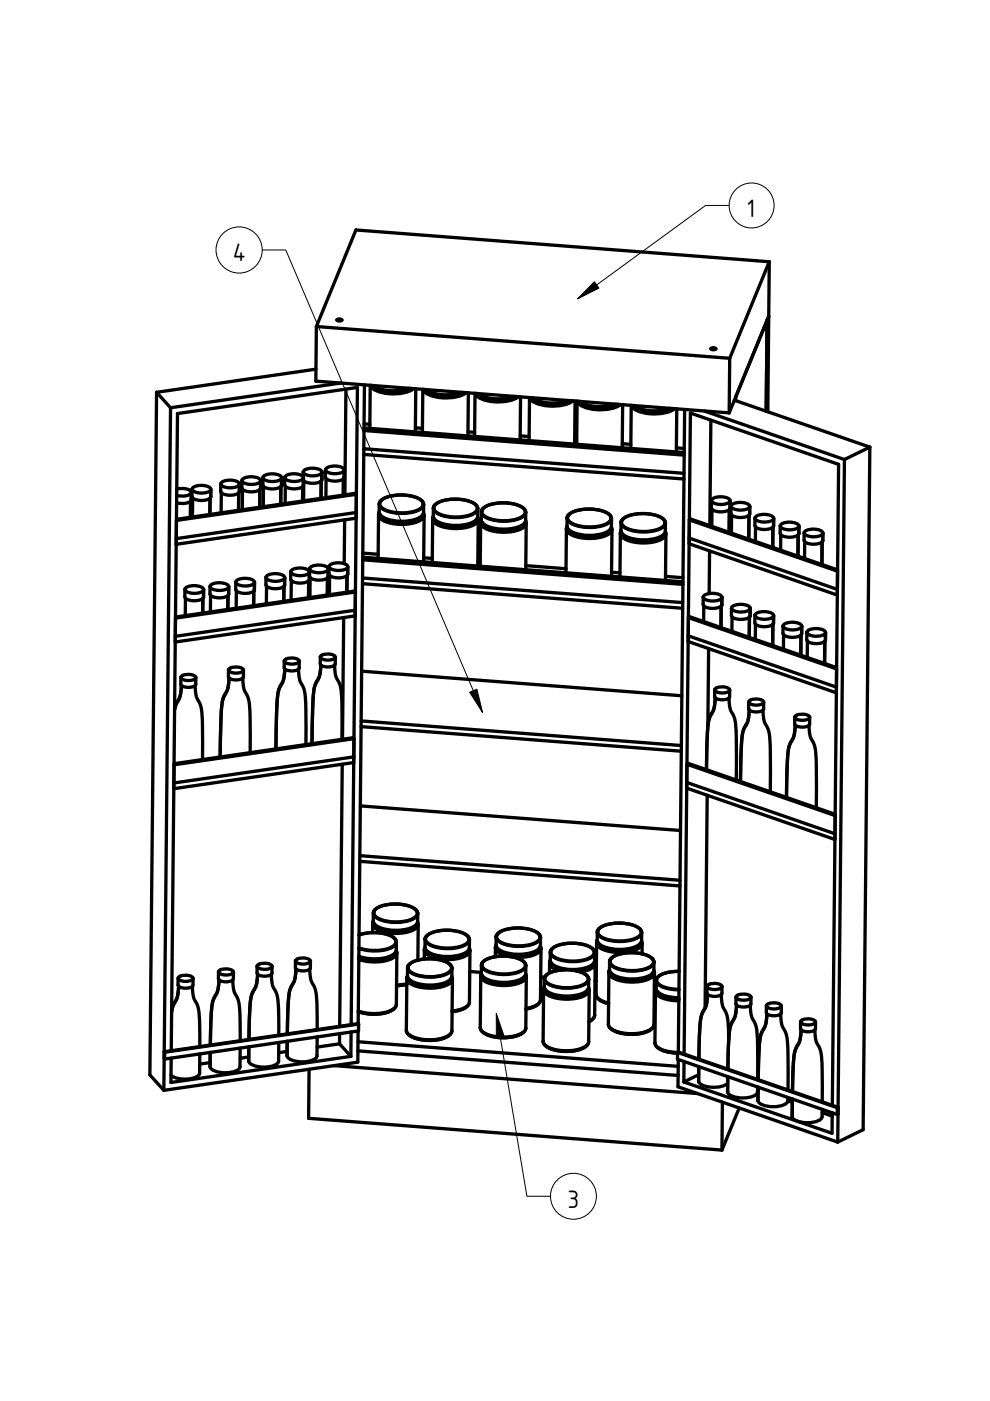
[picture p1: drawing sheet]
<svg xmlns="http://www.w3.org/2000/svg" width="210mm" height="297mm" viewBox="0 0 210 297" stroke-linecap="round" stroke-linejoin="round" font-family="sans-serif">
<defs><g id="words">
<g font-size="5">
<text x="158.5" y="46">1</text>
<text x="49.4" y="55.4">4</text>
<text x="120.4" y="256">3</text>
</g>
</g></defs>
<path d="M108.1 146.3h.1" fill="none" stroke="#000" stroke-width=".21"/>
<path d="M76.3 182.6l67.9 5.2-.2 18.2a6.6 6.6 0 0 0-4.6 1.3l-.2 .5a2.51 2.51 0 0 0 2.2 1.6l2.6 .3a6.7 6.7 0 0 1-4.5-1.2 1.08 1.08 0 0 1 .6-1.8l1.7-.6 2.2-.1a6.1 6.1 0 0 0-4.7 1.4l-.1 .2a3.5 3.5 0 0 1 2.9-1.5l1.9-.1-.2 17-.9 .1a5.3 5.3 0 0 1-3.9-1.5l-.1-.5 .1-10.9 .1-.5 .1 .1a2.39 2.39 0 0 0 2.2 1.7l2.5 .4-.9-.1a4.9 4.9 0 0 1-3.7-1.4v-.3a6 6 0 0 0 4.6 1.4l-2.4-.2-1.3-.5-.9-.6 .3 .4a6.3 6.3 0 0 0 4.3 1.2 6.3 6.3 0 0 1-4.3-1.2l-.5-1v.1l.1-2.2a1.12 1.12 0 0 0 .8 1.5l1.5 .6 2.5 .3-.7-.1a6 6 0 0 1-3.9-1.3l-.3-.6v1.1h-.4l-.1 8.4a2.39 2.39 0 0 1-2.1 1.6 8.9 8.9 0 0 1-7-.9l-.3-.4-.2-.6v-4.3l-1.1-.3a1.97 1.97 0 0 1-1.5-1.6v-2.9h-.2h.2l.1-8.1 .1-.5 .1 .4a3.1 3.1 0 0 0 2.9 1.7 8.1 8.1 0 0 0 5.9-.9l.5-1.1 .1-1.8-.2-.4a6.2 6.2 0 0 0-5.3-1.6 4.6 4.6 0 0 0-3.9 1.6 3.6 3.6 0 0 1 3.1-1.5 7.2 7.2 0 0 1 6 1.3l.2 .4a1.2 1.2 0 0 1-.8 1.3 9.4 9.4 0 0 1-7.8-.1l-.7-.7-.1-.4v1.9a1.13 1.13 0 0 0 .7 1.5 9.6 9.6 0 0 0 8 .1 1.13 1.13 0 0 0 .7-1.6l.1 .3a1.25 1.25 0 0 1-.8 1.3 9.6 9.6 0 0 1-8-.1 1.19 1.19 0 0 1-.7-1.4l-.2 11.3a2.48 2.48 0 0 0 2.1 1.6l.5 .2 .1-6.5 .1-.5 .2 .3a3.1 3.1 0 0 0 2.8 1.7 8.1 8.1 0 0 0 5.9-.9l.5-1 .1-1.8-.2-.5a6.2 6.2 0 0 0-5.3-1.5 4.6 4.6 0 0 0-3.9 1.6l.1-.1a1.26 1.26 0 0 0 .9 1.5 9.3 9.3 0 0 0 7.5 0 1.07 1.07 0 0 0 .3-1.9l.4 .4 .2 .5a2.25 2.25 0 0 0-2.1-1.7 9 9 0 0 0-6.8 .7l-.5 .6a4.4 4.4 0 0 1 3.6-1.6h1.7l1.5 .2 .1-2.2-.1 2.2a2.87 2.87 0 0 1 2.5 1.6 1.2 1.2 0 0 1-.8 1.3 9.4 9.4 0 0 1-7.8-.1l-.7-.7-.1-.4v2a1.09 1.09 0 0 0 .7 1.4 9.6 9.6 0 0 0 8 .1 1.13 1.13 0 0 0 .7-1.6l.2 .5-.1 2.7h.4l-.1 1a1.64 1.64 0 0 0 1.4 1.6l1.6 .4 1.9 .2a7 7 0 0 1-4.7-1.4l-.2-.6v-.4l-.1 11.5a2.71 2.71 0 0 0 2.5 1.7l2.3 .3 .1 2.8-67.9-5.2 .1-6.4 .4 .1a9 9 0 0 0 7.1-.7l.5-.7 .1-4.2 2.2-.3-.1 9.9a2.7 2.7 0 0 0 2.4 1.7 8.5 8.5 0 0 0 6.8-.9l.4-.9 .1-4 .5-.1a3.9 3.9 0 0 0 3.1-1.5l.1-6.9 2.5 .2v-1.6l.1 .4a4.7 4.7 0 0 0 3.6 1.6h1.9a4.7 4.7 0 0 0 3.7-1.5 1.66 1.66 0 0 0-1.5-1.9l-1-.3a7.7 7.7 0 0 0 5.5-1.2l.3-.6-.1-.6 .1 .6-.1 10.9a2.24 2.24 0 0 1-2.1 1.7l-1 .2v4.1a2.24 2.24 0 0 1-2.1 1.7 8.9 8.9 0 0 1-7.1-.9l-.3-.4-.2-.5 .1-11 .2-.5v.2a2.34 2.34 0 0 0 2.1 1.7 8.8 8.8 0 0 0 6.7-.7l.6-1.1v-1.8l-.1-.4a6.2 6.2 0 0 0-5.3-1.6 4.6 4.6 0 0 0-4 1.6 4.5 4.5 0 0 1 4-1.6l2.8 .2h-.3a4.8 4.8 0 0 1-3.5-1.6l.1-.8v.1a2.34 2.34 0 0 0 2.2 1.7 8.8 8.8 0 0 0 6.6-.7l.6-1.1v-1.7l-.1-.5a6.2 6.2 0 0 0-5.3-1.5 4.6 4.6 0 0 0-3.9 1.6 3.6 3.6 0 0 1 3.1-1.6 7.2 7.2 0 0 1 6 1.4l.2 .4a1.2 1.2 0 0 1-.8 1.2 9.4 9.4 0 0 1-7.8 0l-.7-.7-.1-.4-.2 4.1-2 .7-.7 .5-.1 .7a3.4 3.4 0 0 0 3.1 1.7 8.2 8.2 0 0 0 5.8-1 .95 .95 0 0 0-.1-1.6l.4 .5 .1 .4a2.26 2.26 0 0 0-2.1-1.6l-.5-.2 .7 .1a7.5 7.5 0 0 0 4.8-1.3l.3-.6-.1 6 .9 .1 .3-.5 .7-.4v-2.1l.2-.5 .1 .3a2.7 2.7 0 0 0 2.4 1.6 2.23 2.23 0 0 1-2.7-1.4l.2-2.3a1.81 1.81 0 0 0 1.3 1.4 8.9 8.9 0 0 0 7.7-.6 1.28 1.28 0 0 0-.7-2 9.1 9.1 0 0 0-7.8 .3l-.5 .6a3.8 3.8 0 0 1 3.2-1.5 7.5 7.5 0 0 1 5.9 1.2l.3 .7 .1 2.3-.1 10.9a1.73 1.73 0 0 1-1.2 1.4l-.1 4.5a2.39 2.39 0 0 1-2.1 1.5 8.9 8.9 0 0 1-7-.9l-.4-.4-.1-.5 .1-11 .1-.5v.2a2.34 2.34 0 0 0 2.2 1.7 8.8 8.8 0 0 0 6.7-.7l.5-1.1 .1 .3a1.25 1.25 0 0 1-.8 1.3 9.6 9.6 0 0 1-8-.1 1.14 1.14 0 0 1-.7-1.5v-1.9l.1 .4a4.7 4.7 0 0 0 3.6 1.6h1.9a4.7 4.7 0 0 0 3.7-1.5 1.68 1.68 0 0 0-1.6-1.9l1.4-.4a2.17 2.17 0 0 0 1.7-1.4l-.1 10.9-.4 .8-.8 .5v-6.6l-.1-2.5a3.7 3.7 0 0 0-3.2-1.7 7.6 7.6 0 0 0-5.9 1.1l-.2 .4h.1a1.26 1.26 0 0 0 .9 1.5 9.3 9.3 0 0 0 7.4-.1 1.07 1.07 0 0 0 .4-1.9l.4 .5 .1 .4a2.46 2.46 0 0 0-2.2-1.7 8.9 8.9 0 0 0-6.8 .8l-.3 .5-.9-.1v5.1a3.7 3.7 0 0 1-3.1 1.6l.1-6.8-.1-.5 .1 .3a1.25 1.25 0 0 1-.8 1.3 9.6 9.6 0 0 1-8.1-.1 1.14 1.14 0 0 1-.7-1.5l.1-.3-2.5-.2v-4.5l-.1-.5-.1 .4a3.1 3.1 0 0 1-2.9 1.6 8.1 8.1 0 0 1-5.9-1l-.5-1a1.13 1.13 0 0 0 .7 1.5 9.6 9.6 0 0 0 8 .1 1.28 1.28 0 0 0 .7-1.7v-1.7l-.1-.4a6.2 6.2 0 0 0-5.3-1.6 4.6 4.6 0 0 0-3.9 1.6 3.6 3.6 0 0 1 3.1-1.5 7.2 7.2 0 0 1 6 1.3l.2 .4a1.2 1.2 0 0 1-.8 1.3 9.4 9.4 0 0 1-7.8-.1l-.7-.7-.1-.3-.1 4.1-1.4 .3 .1-7.6-.2-.5v.1a2.34 2.34 0 0 1-2.2 1.7 8.8 8.8 0 0 1-6.6-.9l-.6-.9a1.13 1.13 0 0 0 .7 1.5 9.6 9.6 0 0 0 8 .1 1.28 1.28 0 0 0 .8-1.7v-1.7a2.11 2.11 0 0 0-1.8-1.6 9 9 0 0 0-7.1 .6l-.5 .6a3.8 3.8 0 0 1 3.2-1.5 7.5 7.5 0 0 1 5.9 1.2 1.05 1.05 0 0 1-.5 1.8 9.4 9.4 0 0 1-7.8-.1l-.8-.7v-.4l-.2 4.1-1.5 .2-1.4 .3z" fill-rule="evenodd" fill="#fff"/>
<path d="M108.1 146.3h.1" fill="none" stroke="#000" stroke-width=".21"/>
<g fill="#fff">
<path d="M75.5 48.8l87.6 6.7-8.4 20.5-87.6-6.8z" fill-rule="evenodd"/>
<path d="M36.9 161.9l38-5.5 .2 .2-38.2 5.6v5l35.7-5.2-.6 55.6-4.7 .7a43.7 43.7 0 0 0-.5-8.8 6.4 6.4 0 0 1-1.1-4 2.19 2.19 0 0 1-3.1-.3l.1-1.6a2.7 2.7 0 0 1 3.1 0v1.6l-.1 .3 .1-.3v-1.4l-.1 .2a2.77 2.77 0 0 1-3-.1v-.3a2.7 2.7 0 0 1 3.1 0l-.1 .4a2.77 2.77 0 0 1-3-.1l-.1-.2v1.5a1.65 1.65 0 0 1 .1 1.4l-.2 1.1a9.5 9.5 0 0 0-1.4 5.9l-.2 5.6-1.8 .3a43.9 43.9 0 0 0-.5-8.8 5.8 5.8 0 0 1-.9-4.4v-1.4l-.1 .2a2.77 2.77 0 0 1-3 0l-.1-.2v1.4l.1 .3-.1-.3 .1-1.6a2.7 2.7 0 0 1 3 0v.4a2.77 2.77 0 0 1-3 0v-.4a2.7 2.7 0 0 1 3 0l.1 1.6a2.17 2.17 0 0 1-2.8 .4l-.3-.1a6.4 6.4 0 0 1-1.2 4 43.7 43.7 0 0 0-.6 9.8l-1.9 .3a43.9 43.9 0 0 0-.4-8.8 5.8 5.8 0 0 1-1-4.4v-1.4l-.1 .2a2.77 2.77 0 0 1-3 0l-.1-.2v1.4a1.65 1.65 0 0 1 0 1.4l-.1 1.1a9.5 9.5 0 0 0-1.5 5.9l-.1 5.7-2.2 .3a43.4 43.4 0 0 0-.5-8.7 5.8 5.8 0 0 1-1-4.3v-1.5v.2a2.77 2.77 0 0 1-3.1 0v-.2l-.1 1.5a1.65 1.65 0 0 1 .1 1.4l-.3 1.2-.8 1.7-.3 1.2z" fill-rule="evenodd"/>
<path d="M145.7 162l.3-.1 31.1 10.7-.6 61.8-2.2-.8a69.2 69.2 0 0 0-.3-10.8l-.2-.6a5.9 5.9 0 0 1-1-3.8 2.19 2.19 0 0 1-3.1-.3l.1-1.6a2.7 2.7 0 0 1 3 0l.1 1.6-.1 .3 .1-.3v-1.4l-.1 .2a2.77 2.77 0 0 1-3 0v-.4a2.7 2.7 0 0 1 3 0v.4a2.77 2.77 0 0 1-3 0l-.1-.3v1.5a1.65 1.65 0 0 1 .1 1.4l-.2 1.1a9.5 9.5 0 0 0-1.4 5.9l-.2 4.9-.9-.3v-.8a69.5 69.5 0 0 0-.4-10.9l-.2-.6a5.9 5.9 0 0 1-1-3.8 2.19 2.19 0 0 1-3-.3v-1.6a2.7 2.7 0 0 1 3.1 0l.1 1.6-.2 .3 .2-.3v-1.4l-.1 .2a2.77 2.77 0 0 1-3 0l-.1-.4a2.7 2.7 0 0 1 3.1 0v.4a2.77 2.77 0 0 1-3 0l-.1-.3v1.5a1.65 1.65 0 0 1 0 1.4l-.2 1.1a9.5 9.5 0 0 0-1.4 5.9l-.1 5.8h-.2v-.9a62.1 62.1 0 0 0-.3-10.4l-.2-.6a5.9 5.9 0 0 1-1-3.9 2.19 2.19 0 0 1-3.1-.3l.1-1.6a2.7 2.7 0 0 1 3.1 0v1.7l-.1 .2 .1-.2v-1.5l-.1 .2a2.77 2.77 0 0 1-3 0v-.4a2.7 2.7 0 0 1 3.1 0l-.1 .4a2.77 2.77 0 0 1-3 0v-.2l-.1 1.4a1.65 1.65 0 0 1 .1 1.5l-.2 1a9.1 9.1 0 0 0-1.4 4.5v.7a15.1 15.1 0 0 0-.8-6.2 5.7 5.7 0 0 1-.8-3.4 2.19 2.19 0 0 1-3-.3l.1-1.6a2.7 2.7 0 0 1 3 0l.1 1.6-.2 .3 .2-.3v-1.4l-.1 .2a2.77 2.77 0 0 1-3-.1v-.3a2.7 2.7 0 0 1 3 0v.4a2.77 2.77 0 0 1-3-.1l-.1-.2v1.5a1.65 1.65 0 0 1 0 1.4l-.4 1.7 .4-45.1 27.1 9.4 .1-5.1z" fill-rule="evenodd"/>
</g>
<path d="M108.1 146.3h.1" fill="none" stroke="#000" stroke-width=".21"/>
<path d="M76.9 123.8l67.8 5.2-.1 18.5-67.9-5.2z" fill-rule="evenodd" fill="#fff"/>
<path d="M108.1 146.3h.1" fill="none" stroke="#000" stroke-width=".21"/>
<g fill="#fff">
<path d="M76.6 154.1l67.8 5.2-.1 16.8-67.9-5.2z" fill-rule="evenodd"/>
<path d="M67.1 69.2l87.6 6.8-.1 11.5-87.6-6.7z" fill-rule="evenodd"/>
<path d="M65.5 226.7l5.3-.8 77.1 6 5.3 1.8-.1 10.1-87.7-6.7z" fill-rule="evenodd"/>
<path d="M77.1 96.3l67.9 5.3-.2 20.9-3.7-.3 .1-9-.1-2.5a3.7 3.7 0 0 0-3.2-1.7 7.6 7.6 0 0 0-5.9 1.1l-.3 .4a3.6 3.6 0 0 1 3.1-1.5 7.2 7.2 0 0 1 6.1 1.3l.2 .4a1.2 1.2 0 0 1-.8 1.3 9.4 9.4 0 0 1-7.8-.1l-.7-.7-.1-.4v2a2.34 2.34 0 0 0 2.1 1.7 8.8 8.8 0 0 0 6.7-.8l.6-1 .1 .3a1.25 1.25 0 0 1-.8 1.3 9.6 9.6 0 0 1-8.1-.1 1.2 1.2 0 0 1-.7-1.5l-.2 8.8-1.7-.2 .1-9.1-.3-2.7a6.2 6.2 0 0 0-5.3-1.5 4.6 4.6 0 0 0-3.9 1.6 3.6 3.6 0 0 1 3.1-1.6 7.2 7.2 0 0 1 6 1.3l.2 .4a1.2 1.2 0 0 1-.8 1.3 9.4 9.4 0 0 1-7.8-.1l-.7-.6-.1-.4 .1 1.9a2.34 2.34 0 0 0 2.1 1.7 8.8 8.8 0 0 0 6.7-.7l.5-1.1 .1 .4a1.25 1.25 0 0 1-.8 1.2 9.6 9.6 0 0 1-8 0 1.2 1.2 0 0 1-.7-1.6l-.2 8.9-8.5-.7 .1-9-.3-2.7a6.2 6.2 0 0 0-5.3-1.6 4.6 4.6 0 0 0-3.9 1.6 3.6 3.6 0 0 1 3.1-1.5 7.2 7.2 0 0 1 6 1.3l.2 .4a1.2 1.2 0 0 1-.7 1.3 9.4 9.4 0 0 1-7.9-.1l-.7-.7v-.4v2a2.34 2.34 0 0 0 2.1 1.7 8.8 8.8 0 0 0 6.7-.7l.5-1.1 .2 .3a1.25 1.25 0 0 1-.9 1.3 9.6 9.6 0 0 1-8-.1 1.2 1.2 0 0 1-.7-1.5l-.2 8.8-.5-.1 .1-9-.2-2.7a6.2 6.2 0 0 0-5.3-1.6 4.6 4.6 0 0 0-4 1.6 3.6 3.6 0 0 1 3.2-1.5 7.2 7.2 0 0 1 6 1.3l.2 .4a1.2 1.2 0 0 1-.8 1.3 9.4 9.4 0 0 1-7.8-.1l-.7-.7-.1-.3v1.9a2.34 2.34 0 0 0 2.1 1.7 8.8 8.8 0 0 0 6.7-.7l.6-1.1 .1 .4a1.25 1.25 0 0 1-.8 1.2 9.6 9.6 0 0 1-8 0 1.2 1.2 0 0 1-.8-1.6l-.1 8.8-1.9-.1 .1-9.1-.2-2.7a6.2 6.2 0 0 0-5.3-1.5 4.6 4.6 0 0 0-3.9 1.6 3.6 3.6 0 0 1 3.1-1.6 7.2 7.2 0 0 1 6 1.3l.2 .5a1.2 1.2 0 0 1-.8 1.2 9.4 9.4 0 0 1-7.8 0l-.7-.7-.1-.4v1.9a2.34 2.34 0 0 0 2.2 1.7 8.8 8.8 0 0 0 6.7-.7l.5-1.1 .1 .4a1.25 1.25 0 0 1-.8 1.2 9.6 9.6 0 0 1-8 0 1.2 1.2 0 0 1-.8-1.5l-.1 8.7-3.3-.2z" fill-rule="evenodd"/>
</g>
<path d="M108.1 146.3h.1" fill="none" stroke="#000" stroke-width=".21"/>
<g fill="#fff">
<path d="M179 97.4l5.4-2.6-1.4 144.7-5.4 2.7z" fill-rule="evenodd"/>
<path d="M76.7 142.3l67.9 5.2-.1 10.6-67.9-5.2z" fill-rule="evenodd"/>
</g>
<path d="M108.1 146.3h.1" fill="none" stroke="#000" stroke-width=".21"/>
<g fill="#fff">
<path d="M76.4 170.9l67.9 5.2-.1 10.5-67.9-5.2z" fill-rule="evenodd"/>
<path d="M37.6 87.7l35.7-5.2-.2 22.4-.3 .1 .2-5.4a2.36 2.36 0 0 0-2.6-.8 1.37 1.37 0 0 0-1.4 .8l.1 5.9-1 .2 .2-5.6a2.36 2.36 0 0 0-2.6-.8 1.37 1.37 0 0 0-1.4 .8v1a3.3 3.3 0 0 0-3.8-.1v5.8l-1 .1 .2-5.6a2.36 2.36 0 0 0-2.6-.8 1.37 1.37 0 0 0-1.4 .8l.1 6.1-.7 .1 .2-5.6a2.36 2.36 0 0 0-2.6-.8 1.37 1.37 0 0 0-1.4 .8l.1 6.2-.8 .1 .2-5.4a3.2 3.2 0 0 1-3.9 0l-.1-.2a2.36 2.36 0 0 1 2.6-.8 1.37 1.37 0 0 1 1.4 .8l-.1 1.7 .1-1.7a2.36 2.36 0 0 0-2.6-.8 1.37 1.37 0 0 0-1.4 .8l.1 6.1-2.4 .4 .2-5.4a2.36 2.36 0 0 0-2.6-.8 1.37 1.37 0 0 0-1.4 .8l.1 5.9-.4 .1 .2-5.3a2.06 2.06 0 0 0-2.3-.8l-.8 .1z" fill-rule="evenodd"/>
<path d="M37.2 130.8l38-5.5 .2 .2-38.2 5.6v5l35.7-5.2-.3 25.8-.1 .1a71.8 71.8 0 0 0-.3-11.3l-.3-.6a5.9 5.9 0 0 1-1-3.9 2.19 2.19 0 0 1-3-.3l.1-1.6a2.7 2.7 0 0 1 3 0l.1 1.7-.2 .2 .2-.2v-1.5l-.1 .2a2.77 2.77 0 0 1-3 0v-.4a2.7 2.7 0 0 1 3 0v.4a2.77 2.77 0 0 1-3 0l-.1-.2v1.4a1.65 1.65 0 0 1 0 1.5l-.1 1a9.5 9.5 0 0 0-1.5 5.9l-.1 8.6-1.3 .2v-1.7a59.7 59.7 0 0 0-.4-9.9l-.2-.6a5.9 5.9 0 0 1-1-3.8 2.19 2.19 0 0 1-3-.3v-1.6a2.7 2.7 0 0 1 3.1 0v1.6l-.1 .3 .1-.3v-1.4v.2a2.77 2.77 0 0 1-3-.1l-.1-.3a2.7 2.7 0 0 1 3.1 0v.4a2.77 2.77 0 0 1-3-.1l-.1-.2v1.5a1.65 1.65 0 0 1 0 1.4l-.2 1.1a9.5 9.5 0 0 0-1.4 5.9l-.2 8.8-5.5 .8v-.8a68 68 0 0 0-.3-10.6l-.2-.6a5.9 5.9 0 0 1-1-3.8 2.19 2.19 0 0 1-3.1-.3l.1-1.6a2.7 2.7 0 0 1 3.1 0v1.6l-.1 .3 .1-.3v-1.4l-.1 .2a2.77 2.77 0 0 1-3 0v-.4a2.7 2.7 0 0 1 3.1 0l-.1 .4a2.77 2.77 0 0 1-3 0v-.3l-.1 1.5a1.65 1.65 0 0 1 .1 1.4l-.2 1.1a9.5 9.5 0 0 0-1.4 5.9l-.2 8.6-3.8 .5v-.8a61.9 61.9 0 0 0-.3-10.4l-.2-.6a5.9 5.9 0 0 1-1-3.8 2.19 2.19 0 0 1-3.1-.3l.1-1.6a2.7 2.7 0 0 1 3.1 0v1.6l-.1 .3 .1-.3v-1.4l-.1 .2a2.77 2.77 0 0 1-3-.1v-.3a2.7 2.7 0 0 1 3.1 0l-.1 .4a2.77 2.77 0 0 1-3-.1v-.2l-.1 1.5a1.65 1.65 0 0 1 .1 1.4l-.3 1.2-.7 1.4-.4 1.3z" fill-rule="evenodd"/>
</g>
<path d="M108.1 146.3h.1" fill="none" stroke="#000" stroke-width=".21"/>
<g fill="#fff">
<path d="M153.2 233.7l3.5 1.2-3.6 8.9z"/>
<path d="M146.4 87.6l4.3 1.5-.2 22.3-4-1.3-.3 .1-.1 5.1 4.3 1.5v9a1.28 1.28 0 0 0-1.3 .8l.1 5.2-2.9-1-.3 .1-.1 5.1 4.3 1.5-.1 16.5-.3 9.2-3.8-1.3-.3 .1-.1 5.1 4.3 1.5-.4 45.1-.2 .3a7.9 7.9 0 0 0-1 4.4l-.1 6.2-3.2-1.1z" fill-rule="evenodd"/>
<path d="M150.7 89.1l27.1 9.4-.2 22.3-3.3-1.1 .2-6.7a2.36 2.36 0 0 0-2.6-.8 1.37 1.37 0 0 0-1.4 .8l.1 5.4-1.4-.5 .2-6.4a2.36 2.36 0 0 0-2.6-.8 1.37 1.37 0 0 0-1.4 .8l.1 5.1-1.7-.5 .2-6.2a2.36 2.36 0 0 0-2.6-.8 1.37 1.37 0 0 0-1.3 .8l.1 4.9-1.4-.5 .2-6.9a2.36 2.36 0 0 0-2.6-.8 1.37 1.37 0 0 0-1.4 .7l.1 5.7-.5-.1 .2-6.7a2.36 2.36 0 0 0-2.6-.8 1.37 1.37 0 0 0-1.4 .7l.1 5.5-.4-.2z" fill-rule="evenodd"/>
<path d="M36.2 86.5l36.1-5.3 5 .4-1.4 135.4-1.4 .2 1.3-135.1-38.2 5.6-1.3 135.1-1.5 .2z" fill-rule="evenodd"/>
<path d="M146 130.9l.3-.1 31.1 10.7-.3 31.1-4-1.3v-1a75.6 75.6 0 0 0-.4-12.1l-.1-.3a5.8 5.8 0 0 1-.9-4.4v-1.4a2.35 2.35 0 0 1-3.1 .2l-.1-.2v1.4a1.65 1.65 0 0 1 0 1.4l-.2 1.1a9.5 9.5 0 0 0-1.4 5.9l-.2 7.2-3.4-1.2v-1a74.9 74.9 0 0 0-.3-11.9l-.1-.4a5.8 5.8 0 0 1-1-4.3v-1.4a2.35 2.35 0 0 1-3.1 .1l-.1-.2v1.5a1.65 1.65 0 0 1 .1 1.4l-.2 1a9.5 9.5 0 0 0-1.4 6l-.2 7-.9-.3v-1a75.3 75.3 0 0 0-.3-12l-.1-.3a6.4 6.4 0 0 1-1.1-4.1 2.19 2.19 0 0 1-3.1-.3v-1.4a2.15 2.15 0 0 1 2.6-.5l.6 .5v1.4l-.1 .3 .1-.3v-1.4a2.35 2.35 0 0 1-3.1 .2l-.1-.2a2.15 2.15 0 0 1 2.6-.5l.6 .5a2.35 2.35 0 0 1-3.1 .2l-.1-.2v1.4a1.65 1.65 0 0 1 .1 1.4l-.2 1.1a9 9 0 0 0-1.3 3.8l.1-16.5 27.1 9.4 .1-5.1z" fill-rule="evenodd"/>
<path d="M33.2 83.2l3 3.3-1.5 144.7-2.9-3.3z" fill-rule="evenodd"/>
<path d="M37.4 115.4l35.7-5.2-.1 9.3a3.5 3.5 0 0 0-3.2 .4v6.2h-.4l.2-5.5a2.36 2.36 0 0 0-2.6-.8 1.37 1.37 0 0 0-1.4 .8l.1 6.1h-.3l.2-5.4a2.36 2.36 0 0 0-2.6-.8 1.37 1.37 0 0 0-1.4 .7l.1 6.1-1.5 .2 .2-5a2.36 2.36 0 0 0-2.6-.8 1.37 1.37 0 0 0-1.4 .7l.1 5.6-2.7 .4 .2-5a2.36 2.36 0 0 0-2.6-.8 1.37 1.37 0 0 0-1.4 .8l.1 5.6-1.8 .2 .2-4.8a2.36 2.36 0 0 0-2.6-.8 1.37 1.37 0 0 0-1.4 .7l.1 5.4-1.6 .3 .2-5a2.36 2.36 0 0 0-2.6-.8 1.37 1.37 0 0 0-1.4 .8l.1 5.5-2.1 .3z" fill-rule="evenodd"/>
<path d="M145.2 86.8l4.1 .3 29.7 10.3-1.3 137.4-1.2-.4 1.3-135.9-31.4-10.9-1.4 135.9-1.2-.5z" fill-rule="evenodd"/>
<path d="M146.2 110.2l.3-.1 31.1 10.7-.2 20.7-2.6-.8 .2-6.6a2.36 2.36 0 0 0-2.6-.8 1.37 1.37 0 0 0-1.3 .8l.1 5.3-1.4-.5 .2-6.1a2.36 2.36 0 0 0-2.6-.8 1.37 1.37 0 0 0-1.4 .7l.1 4.9-2.3-.7 .2-6.4a2.36 2.36 0 0 0-2.6-.8 1.37 1.37 0 0 0-1.3 .8v5.1l-1.2-.5 .2-6.1a2.36 2.36 0 0 0-2.6-.8 1.37 1.37 0 0 0-1.4 .7l.1 5-2.3-.8 .2-6.5a2.45 2.45 0 0 0-2.7-.8v-9l27.1 9.4 .1-5.1z" fill-rule="evenodd"/>
<path d="M77.2 91.3l67.9 5.2-.1 3.9-67.9-5.3z" fill-rule="evenodd"/>
<path d="M76.9 118.7l67.9 5.2v3.9l-67.9-5.3z" fill-rule="evenodd"/>
<path d="M70.8 225.9l5.1-.7v-2.4l67.9 5.2v2.4l4.1 1.5z" fill-rule="evenodd"/>
<path d="M73.1 110.2l2.4-.3-1 107.3-2.5 .4 .6-55.6 2.4-.3 .1-5.1-.2-.2-2.3 .3 .3-25.8 2.4-.3v-1.2l.1-3.9-.2-.2-1.6 .2 .1-5.3-.2-.4-.5-.3z" fill-rule="evenodd"/>
<path d="M37.2 131.1l38.2-5.6-.1 3.9-38.1 5.5z" fill-rule="evenodd"/>
<path d="M37.4 110.3l38.2-5.5-.1 3.9-38.1 5.5z" fill-rule="evenodd"/>
<path d="M36.9 162.2l38.2-5.6-.1 3.9-38.1 5.5z" fill-rule="evenodd"/>
<path d="M76.1 198.2a8.5 8.5 0 0 1 7.6 .8l.2 .3a1.06 1.06 0 0 1-.6 1.5 9.6 9.6 0 0 1-7.2 .3 9.6 9.6 0 0 0 7.2-.3l.6-.7 .1-.4v1.8a1.74 1.74 0 0 1-1.5 1.3 10.2 10.2 0 0 1-6.4-.1 9.4 9.4 0 0 0 7.4-.4l.3-.3a3.6 3.6 0 0 1-3.1 1.5h-2.8l-1.8-.5a9 9 0 0 0 7.1-.3l.7-.8a3.1 3.1 0 0 1-2.9 1.6h-3l-1.9-.4a8.9 8.9 0 0 0 7.4-.5l.5-1.1 .1 .2a1.12 1.12 0 0 1-.7 1.4 9.9 9.9 0 0 1-7.3 .3 9.9 9.9 0 0 0 7.3-.3l.7-.7v-.4l-.1 11a2.95 2.95 0 0 1-2.6 1.8 10 10 0 0 1-5.4-.4 8.9 8.9 0 0 0 7.4-.5 9.6 9.6 0 0 1-7.4 .5 9.8 9.8 0 0 0 7.4-.5l.5-.4 .1-.5a2.24 2.24 0 0 1-2.1 1.7 9.7 9.7 0 0 1-5.9-.3z" fill-rule="evenodd"/>
<path d="M75.9 220.9l67.9 5.2v1.9l-67.9-5.2z" fill-rule="evenodd"/>
<path d="M149.3 87.1l5.3 .4 1.1-2.6 28.7 9.9-5.4 2.6z" fill-rule="evenodd"/>
<path d="M33.2 83.2l33.8-4.9v2.5l5.3 .4-36.1 5.3z" fill-rule="evenodd"/>
<path d="M145.7 162l31.4 10.9-.1 3.9-31.4-10.9z" fill-rule="evenodd"/>
<path d="M146 130.9l31.4 10.9-.1 3.9-31.4-10.9z" fill-rule="evenodd"/>
<path d="M146.2 110.2l31.4 10.9-.1 3.9-31.4-10.9z" fill-rule="evenodd"/>
<path d="M86.3 207.1v.1a1.09 1.09 0 0 0 .8 1.4 9.6 9.6 0 0 0 8 .1l.7-.7 .1-.4-.1 11.2a3.9 3.9 0 0 1-3.4 1.6 8.1 8.1 0 0 1-5.9-1.2l-.3-.8z" fill-rule="evenodd"/>
<path d="M102 206.5v.1a1.09 1.09 0 0 0 .7 1.4 9.6 9.6 0 0 0 8.1 .1l.7-.7 .1-.4-.2 11.2a3.9 3.9 0 0 1-3.3 1.6 8.1 8.1 0 0 1-5.9-1.2l-.4-.7z" fill-rule="evenodd"/>
<path d="M115.3 209.4v.1a1.09 1.09 0 0 0 .8 1.4 9.6 9.6 0 0 0 8 .1l.7-.7 .1-.4-.1 11.2a3.9 3.9 0 0 1-3.4 1.6 8.1 8.1 0 0 1-5.9-1.2l-.3-.7z" fill-rule="evenodd"/>
<path d="M129.2 205.8v.1a1.09 1.09 0 0 0 .7 1.4 9.6 9.6 0 0 0 8 .1l.8-.7 .1-.4-.2 11.2a3.9 3.9 0 0 1-3.4 1.6 8.1 8.1 0 0 1-5.9-1.2l-.3-.8z" fill-rule="evenodd"/>
<path d="M60.4 141.8a2.9 2.9 0 0 0 2.9 .1 6.4 6.4 0 0 0 1.1 4 45.5 45.5 0 0 1 .5 10.3v1.7l-6.4 .9 .1-6.2a21.4 21.4 0 0 1 .7-6.7 6.4 6.4 0 0 0 1.1-4.1z" fill-rule="evenodd"/>
<path d="M168.6 153.8a2.9 2.9 0 0 0 2.9 0 6.4 6.4 0 0 0 1.1 4.1 46.2 46.2 0 0 1 .5 10.4v3l-6.3-2.2v-2.3a44.6 44.6 0 0 1 .5-8.5l.2-.5a6.4 6.4 0 0 0 1.1-4z" fill-rule="evenodd"/>
<path d="M151.7 148a2.9 2.9 0 0 0 2.9 0 6.4 6.4 0 0 0 1.1 4.1 46 46 0 0 1 .4 10.4v2.9l-6.3-2.2v-2.2a44.2 44.2 0 0 1 .5-8.5l.2-.5a6.4 6.4 0 0 0 1.2-4z" fill-rule="evenodd"/>
<path d="M48.6 143.8a2.9 2.9 0 0 0 2.9 0 6.4 6.4 0 0 0 1.1 4.1 45 45 0 0 1 .4 10.1v1.6l-6.3 .9 .1-6.1a21.1 21.1 0 0 1 .7-6.6 6.4 6.4 0 0 0 1.1-4z" fill-rule="evenodd"/>
<path d="M158.9 150.5a2.9 2.9 0 0 0 2.9 .1 6.4 6.4 0 0 0 1.1 4 45.8 45.8 0 0 1 .4 10.4v2.9l-6.3-2.2v-2.2a43.8 43.8 0 0 1 .5-8.4l.2-.5a6.4 6.4 0 0 0 1.2-4.1z" fill-rule="evenodd"/>
<path d="M68 141a2.9 2.9 0 0 0 2.9 0 6.4 6.4 0 0 0 1.1 4.1 44.1 44.1 0 0 1 .5 9.9v1.8l-6.3 .9 .1-6.1a21 21 0 0 1 .6-6.6 6.4 6.4 0 0 0 1.1-4z" fill-rule="evenodd"/>
<path d="M163.1 55.5l-.1 11.6-7.3 17.8 .3 .1v-.9l7-17-.4 .8-.1 19.3 .3 .1 .2-20.2-8.4 20.4 .1-11.5z" fill-rule="evenodd"/>
<path d="M38.5 145.3a2.9 2.9 0 0 0 2.9 .1 6.4 6.4 0 0 0 1.1 4 44 44 0 0 1 .4 9.9v1.7l-6 .9 .1-11.4 .5-1.4a6 6 0 0 0 1-3.8z" fill-rule="evenodd"/>
<path d="M77.1 95.1l67.9 5.3v1.2l-67.9-5.3z" fill-rule="evenodd"/>
<path d="M76.9 122.5l67.9 5.3-.1 1.2-67.8-5.2z" fill-rule="evenodd"/>
<path d="M76.6 152.9l67.9 5.2-.1 1.2-67.8-5.2z" fill-rule="evenodd"/>
<path d="M76.3 181.4l67.9 5.2v1.2l-67.9-5.2z" fill-rule="evenodd"/>
<path d="M162.6 215a2.9 2.9 0 0 0 2.9 0 6.4 6.4 0 0 0 1.1 4.1 45.9 45.9 0 0 1 .5 10.3v1.7l-6.3-2.2v-3.5a20.2 20.2 0 0 1 .7-6.4 6.4 6.4 0 0 0 1.1-4z" fill-rule="evenodd"/>
<path d="M36.3 224.3l6.1-.8-.1 4a2.45 2.45 0 0 1-2.5 1.3h-1.4a3.9 3.9 0 0 1-2.1-.8 5.9 5.9 0 0 0 5.7 .1l.3-.6v-1.9l2.2-.3v.8a1.2 1.2 0 0 0 1 1 5.6 5.6 0 0 0 5.3-.6l.1-2.1 1.8-.3v.8a1.2 1.2 0 0 0 1 1 5.6 5.6 0 0 0 5.3-.6l.1-2.1 1.8-.3v.9a1.2 1.2 0 0 0 1 1 5.6 5.6 0 0 0 5.2-.6l.1-2.2 4.8-.7 2.4 2.7-38.2 5.5z" fill-rule="evenodd"/>
<path d="M150 210.8a2.9 2.9 0 0 0 2.9 .1 6.4 6.4 0 0 0 1.1 4 39.2 39.2 0 0 1 .4 9.7l-.1 2.1-6.1-2.1v-3.5a19.7 19.7 0 0 1 .7-6.2 6.4 6.4 0 0 0 1.1-4.1z" fill-rule="evenodd"/>
<path d="M156.2 213.1a2.9 2.9 0 0 0 2.9 0 6.4 6.4 0 0 0 1.1 4.1 44.1 44.1 0 0 1 .4 9.9v1.8l-6.3-2.2 .1-4.7a11.7 11.7 0 0 1 .9-5.3 6.4 6.4 0 0 0 .9-3.6z" fill-rule="evenodd"/>
<path d="M78.5 81.7a3.7 3.7 0 0 0 3.1 1.7 8.7 8.7 0 0 0 6.1-1h.5l-.1 9.2-9.7-.8z" fill-rule="evenodd"/>
<path d="M89.6 82.6h.1a3.7 3.7 0 0 0 3.1 1.6 8.7 8.7 0 0 0 6.1-.9h.4l-.1 9.1-9.6-.7z" fill-rule="evenodd"/>
<path d="M100.7 83.4a3.7 3.7 0 0 0 3.2 1.7 8.7 8.7 0 0 0 6-1h.5l-.1 9.2-9.7-.8z" fill-rule="evenodd"/>
<path d="M112.3 84.3a3.7 3.7 0 0 0 3.1 1.7 8.7 8.7 0 0 0 6.1-1h.4l-.1 9.2-9.6-.8z" fill-rule="evenodd"/>
<path d="M122.4 85.1a3.7 3.7 0 0 0 3.1 1.6 8.7 8.7 0 0 0 6.1-.9h.4l-.1 9.1-9.6-.7z" fill-rule="evenodd"/>
<path d="M133.8 85.9h.1a3.7 3.7 0 0 0 3.1 1.7 8.7 8.7 0 0 0 6.1-.9h.4l-.1 9.1-9.7-.7z" fill-rule="evenodd"/>
<path d="M120.2 111.7v.1a1.09 1.09 0 0 0 .7 1.5 9.6 9.6 0 0 0 8 0l.8-.7 .1-.4-.1 10-9.7-.8z" fill-rule="evenodd"/>
<path d="M131.6 112.7v.1a1.09 1.09 0 0 0 .7 1.4 9.6 9.6 0 0 0 8.1 .1l.7-.7 .1-.4-.1 9.9-9.7-.8z" fill-rule="evenodd"/>
<path d="M91.8 109.6v.1a1.09 1.09 0 0 0 .8 1.5 9.6 9.6 0 0 0 8 0l.7-.7 .1-.4-.1 9.9-9.7-.7z" fill-rule="evenodd"/>
<path d="M102 110.4v.1a1.09 1.09 0 0 0 .7 1.4 9.6 9.6 0 0 0 8 .1l.8-.7 .1-.4-.1 9.9-9.7-.8z" fill-rule="evenodd"/>
<path d="M80.3 108.8a1.09 1.09 0 0 0 .8 1.5 9.6 9.6 0 0 0 8 0l.7-.7 .1-.4-.1 9.9-9.6-.7z" fill-rule="evenodd"/>
<path d="M169.9 218.4a2.9 2.9 0 0 0 2.9 0 6.4 6.4 0 0 0 1.1 4 45.7 45.7 0 0 1 .4 10.4v.8l-6.3-2.2a44.6 44.6 0 0 1 .5-8.5l.2-.5a6.4 6.4 0 0 0 1.2-4z" fill-rule="evenodd"/>
<path d="M34.8 224.4l.1 .1 1.4-.2-.1 5.2 38.2-5.5v-5.2l1.6-.2-.1 6.6-41.2 6z" fill-rule="evenodd"/>
<path d="M54.6 206.6a2.9 2.9 0 0 0 2.9 0 6.4 6.4 0 0 0 1.1 4.1 40.1 40.1 0 0 1 .5 8.8l-6.3 .9 .1-3.5a19.9 19.9 0 0 1 .6-6.3 6.4 6.4 0 0 0 1.1-4z" fill-rule="evenodd"/>
<path d="M46.4 207.8a2.9 2.9 0 0 0 3 0 6.4 6.4 0 0 0 1.1 4.1 40 40 0 0 1 .4 8.8l-6.3 .9 .1-3.5a19.9 19.9 0 0 1 .6-6.3 6.4 6.4 0 0 0 1.1-4z" fill-rule="evenodd"/>
<path d="M62.8 205.4a2.9 2.9 0 0 0 2.9 .1 6.4 6.4 0 0 0 1.1 4 39.8 39.8 0 0 1 .5 8.8l-6.4 .9 .1-3.5a19.8 19.8 0 0 1 .6-6.2 6.4 6.4 0 0 0 1.2-4.1z" fill-rule="evenodd"/>
<path d="M37.9 209.1a2.9 2.9 0 0 0 2.9 0 6.4 6.4 0 0 0 1.1 4.1 39.6 39.6 0 0 1 .5 8.7l-6.1 .9 .1-8.3a8.4 8.4 0 0 1 1.2-3z" fill-rule="evenodd"/>
<path d="M162.6 67.9l-.1 19.3-6.5-2.2v-.9z" fill-rule="evenodd"/>
<path d="M143.8 224.6l1.2 .5v4.3l31.4 10.9 .1-4.4 1 .4 .2-.1-.1 6-33.8-11.8z" fill-rule="evenodd"/>
<path d="M34.9 223.1l41.1-6v1.5l-41.1 5.9z" fill-rule="evenodd"/>
<path d="M73.3 82.5l2.5-.4-.2 22.7-.2-.2-2.3 .3z" fill-rule="evenodd"/>
<path d="M76.1 198.2a9.1 9.1 0 0 1 7.4 .6l.4 .5 .1 .4a2.11 2.11 0 0 0-1.7-1.5l-1.6-.4-1.7-.1 .1-2.2a1.13 1.13 0 0 0 .7 1.5 9.6 9.6 0 0 0 8 .1l.8-.7 .1-.4-.1 7.6-1.3 .4-.8 .9a5 5 0 0 1 4.1-1.6 6.3 6.3 0 0 1 5 1.4l.2 .6-.1-.5-.4-.4a1.04 1.04 0 0 1 .4 1 1.04 1.04 0 0 1-.8 .9 8.9 8.9 0 0 1-7.9-.3l-.4-.4v-.8l-.1 .1a3.8 3.8 0 0 1 3.2-1.5 7.5 7.5 0 0 1 5.8 1.2l.3 .7 .1 2.3v6.7a4.4 4.4 0 0 0 3.6-1.6l.1-11.2a1.85 1.85 0 0 1-1.4 1.4 9.1 9.1 0 0 1-7.8-.7 1.02 1.02 0 0 1-.3-1.2l-.1 2.3a7.3 7.3 0 0 1 5.5 1.3l.2 .3a1.07 1.07 0 0 1-.7 1.5 9.4 9.4 0 0 1-7.8-.1l-.7-.7-.1-.4v1.8a1.14 1.14 0 0 0 .7 1.6 9.6 9.6 0 0 0 8 .1 1.13 1.13 0 0 0 .7-1.6v.1a2.34 2.34 0 0 1-2.2 1.7 8.8 8.8 0 0 1-6.7-.9l-.5-1-.1 1.6-2.2 .2-.1-9.1-.1-.4-.4-.5a1.01 1.01 0 0 1 .5 1 1.01 1.01 0 0 1-.7 .8 9.3 9.3 0 0 1-7.2 .3 9.3 9.3 0 0 0 7.2-.3 1.09 1.09 0 0 0 .7-1 1.09 1.09 0 0 0-.9-1 9.5 9.5 0 0 0-7-.4z" fill-rule="evenodd"/>
<path d="M143.7 223.1l33.8 11.8v1.4l-33.9-11.7z" fill-rule="evenodd"/>
<path d="M37.2 134.9l38.1-5.5v1.2l-38.1 5.5z" fill-rule="evenodd"/>
<path d="M37.4 114.2l38.1-5.5v1.2l-38.1 5.5z" fill-rule="evenodd"/>
<path d="M36.9 166l38.1-5.5v1.2l-38.1 5.5z" fill-rule="evenodd"/>
<path d="M145 229.4l3.1-1.5v1.3a1.95 1.95 0 0 0 2 1.2l2.2 .1a3.4 3.4 0 0 0 2-.8v1.8a1.2 1.2 0 0 0 1 .9 5.6 5.6 0 0 0 5.2-.5l.1-.7h.1v2.1a1.2 1.2 0 0 0 1 1 5.6 5.6 0 0 0 5.2-.6l.2-.3 .9 .3v2a1.62 1.62 0 0 0 1.6 2.2 5.4 5.4 0 0 0 4.6-.8l.1-1.2 2.1 .7v3.7z" fill-rule="evenodd"/>
<path d="M145.6 165.9l31.4 10.9v1.2l-31.4-10.9z" fill-rule="evenodd"/>
<path d="M145.9 134.8l31.4 10.9v1.2l-31.4-10.9z" fill-rule="evenodd"/>
<path d="M146.1 114.1l31.4 10.9v1.2l-31.4-10.9z" fill-rule="evenodd"/>
<path d="M77.2 90.7l67.9 5.2v.6l-67.9-5.2z" fill-rule="evenodd"/>
<path d="M76.9 118.1l67.9 5.3v.5l-67.9-5.2z" fill-rule="evenodd"/>
<path d="M60.9 220.8l6.3-1v4.1a1.68 1.68 0 0 1-1.5 1.1 5.7 5.7 0 0 1-4.7-.8l-.1-.3z" fill-rule="evenodd"/>
<path d="M44.6 223.1l6.3-.9v4a1.68 1.68 0 0 1-1.6 1.1 5.7 5.7 0 0 1-4.6-.8l-.2-.3z" fill-rule="evenodd"/>
<path d="M52.8 222l6.3-1v4a1.68 1.68 0 0 1-1.6 1.1 5.7 5.7 0 0 1-4.6-.8l-.2-.3z" fill-rule="evenodd"/>
<path d="M126.9 197a7.6 7.6 0 0 1 6.3-1.1 3.3 3.3 0 0 1 2.8 1.6l.1 .2-.2-.4-.4-.5a1.04 1.04 0 0 1 .5 1.1 1.04 1.04 0 0 1-.8 .8 8.9 8.9 0 0 1-8-.3l-.5-.7z" fill-rule="evenodd"/>
<path d="M79.4 193a7.6 7.6 0 0 1 6.4-1.2 3.3 3.3 0 0 1 2.7 1.7l.1 .2-.2-.5-.4-.4a1.04 1.04 0 0 1 .5 1 1.04 1.04 0 0 1-.8 .9 8.9 8.9 0 0 1-8-.3l-.5-.8z" fill-rule="evenodd"/>
<path d="M105.4 198.1a7.6 7.6 0 0 1 6.4-1.2 3.3 3.3 0 0 1 2.8 1.7v.2l-.1-.5-.4-.4a1.04 1.04 0 0 1 .4 1 1.04 1.04 0 0 1-.8 .8 8.9 8.9 0 0 1-7.9-.2l-.5-.8z" fill-rule="evenodd"/>
<path d="M116.9 201.3a7.6 7.6 0 0 1 6.4-1.1 3.3 3.3 0 0 1 2.8 1.6v.2l-.1-.5-.4-.4a1.04 1.04 0 0 1 .4 1 1.04 1.04 0 0 1-.8 .9 8.9 8.9 0 0 1-8-.3l-.4-.8z" fill-rule="evenodd"/>
<path d="M90.4 198.5a7.6 7.6 0 0 1 6.3-1.1 3.3 3.3 0 0 1 2.8 1.6v.2l-.1-.4-.4-.5a1.04 1.04 0 0 1 .4 1.1 1.04 1.04 0 0 1-.7 .8 8.9 8.9 0 0 1-8-.3l-.5-.7z" fill-rule="evenodd"/>
<path d="M131.9 110.2a7.6 7.6 0 0 1 6.4-1.1 3.3 3.3 0 0 1 2.8 1.6v.2l-.1-.5-.4-.4a1.04 1.04 0 0 1 .4 1.1 1.04 1.04 0 0 1-.8 .8 8.9 8.9 0 0 1-8-.3l-.4-.8z" fill-rule="evenodd"/>
<path d="M120.5 109.2a7.6 7.6 0 0 1 6.3-1.1 3.3 3.3 0 0 1 2.8 1.6l.1 .3-.2-.5-.4-.4a1.04 1.04 0 0 1 .5 1 1.04 1.04 0 0 1-.8 .8 8.9 8.9 0 0 1-8-.3l-.5-.7z" fill-rule="evenodd"/>
<path d="M102.3 107.9a7.6 7.6 0 0 1 6.4-1.1 3.3 3.3 0 0 1 2.7 1.6l.1 .2-.2-.4-.4-.5a1.04 1.04 0 0 1 .5 1.1 1.04 1.04 0 0 1-.8 .8 8.9 8.9 0 0 1-8-.3l-.5-.7z" fill-rule="evenodd"/>
<path d="M92.1 107.1a7.6 7.6 0 0 1 6.4-1.1 3.3 3.3 0 0 1 2.8 1.6v.2l-.1-.4-.4-.5a1.04 1.04 0 0 1 .4 1.1 1.04 1.04 0 0 1-.8 .8 8.9 8.9 0 0 1-8-.3l-.4-.7z" fill-rule="evenodd"/>
<path d="M80.7 106.3a7.6 7.6 0 0 1 6.3-1.2 3.3 3.3 0 0 1 2.8 1.7v.2l-.1-.5-.4-.4a1.04 1.04 0 0 1 .4 1 1.04 1.04 0 0 1-.8 .8 8.9 8.9 0 0 1-7.9-.2l-.5-.8z" fill-rule="evenodd"/>
<path d="M129.6 203.2a8.3 8.3 0 0 1 7.7-.6 1.57 1.57 0 0 1 1.2 1.7 4.7 4.7 0 0 1-3.9 1.5l-2.1-.1a3.4 3.4 0 0 1-3.2-1.8z" fill-rule="evenodd"/>
<path d="M127 196.9a8.3 8.3 0 0 1 7.7-.6 1.57 1.57 0 0 1 1.2 1.7 4.7 4.7 0 0 1-3.9 1.5l-2.1-.1a3.4 3.4 0 0 1-3.2-1.7z" fill-rule="evenodd"/>
<path d="M115.8 206.8a8.3 8.3 0 0 1 7.6-.6 1.57 1.57 0 0 1 1.3 1.7 4.7 4.7 0 0 1-3.9 1.5l-2.2-.1a3.4 3.4 0 0 1-3.1-1.7z" fill-rule="evenodd"/>
<path d="M79.5 192.9a8.3 8.3 0 0 1 7.7-.6 1.57 1.57 0 0 1 1.2 1.6 4.7 4.7 0 0 1-3.9 1.6l-2.1-.1a3.4 3.4 0 0 1-3.2-1.8z" fill-rule="evenodd"/>
<path d="M105.6 198a8.3 8.3 0 0 1 7.6-.6 1.57 1.57 0 0 1 1.2 1.6 4.7 4.7 0 0 1-3.9 1.5l-2.1-.1a3.4 3.4 0 0 1-3.1-1.7z" fill-rule="evenodd"/>
<path d="M117.1 201.2a8.3 8.3 0 0 1 7.6-.6 1.57 1.57 0 0 1 1.2 1.7 4.7 4.7 0 0 1-3.9 1.5l-2.1-.1a3.4 3.4 0 0 1-3.1-1.8z" fill-rule="evenodd"/>
<path d="M102.5 203.9a8.3 8.3 0 0 1 7.6-.6 1.57 1.57 0 0 1 1.2 1.7 4.7 4.7 0 0 1-3.9 1.5l-2.1-.1a3.4 3.4 0 0 1-3.1-1.7z" fill-rule="evenodd"/>
<path d="M86.8 204.5a8.3 8.3 0 0 1 7.6-.6 1.57 1.57 0 0 1 1.3 1.7 4.7 4.7 0 0 1-3.9 1.5l-2.2-.1a3.4 3.4 0 0 1-3.1-1.8z" fill-rule="evenodd"/>
<path d="M90.5 198.4a8.3 8.3 0 0 1 7.7-.6 1.57 1.57 0 0 1 1.2 1.7 4.7 4.7 0 0 1-3.9 1.5l-2.2-.1a3.4 3.4 0 0 1-3.1-1.7z" fill-rule="evenodd"/>
<path d="M80.8 106.1a8.3 8.3 0 0 1 7.6-.5 1.57 1.57 0 0 1 1.3 1.6 4.7 4.7 0 0 1-3.9 1.5l-2.2-.1a3.4 3.4 0 0 1-3.1-1.7z" fill-rule="evenodd"/>
<path d="M102.4 107.8a8.3 8.3 0 0 1 7.7-.6 1.57 1.57 0 0 1 1.2 1.7 4.7 4.7 0 0 1-3.9 1.5l-2.1-.1a3.4 3.4 0 0 1-3.2-1.7z" fill-rule="evenodd"/>
<path d="M132.1 110.1a8.3 8.3 0 0 1 7.6-.6 1.57 1.57 0 0 1 1.2 1.7 4.7 4.7 0 0 1-3.9 1.5l-2.1-.1a3.4 3.4 0 0 1-3.1-1.8z" fill-rule="evenodd"/>
<path d="M120.6 109.1a8.3 8.3 0 0 1 7.7-.6 1.57 1.57 0 0 1 1.2 1.7 4.7 4.7 0 0 1-3.9 1.5l-2.1-.1a3.4 3.4 0 0 1-3.2-1.7z" fill-rule="evenodd"/>
<path d="M92.3 107a8.3 8.3 0 0 1 7.6-.6 1.57 1.57 0 0 1 1.2 1.7 4.7 4.7 0 0 1-3.9 1.5l-2.1-.1a3.4 3.4 0 0 1-3.1-1.7z" fill-rule="evenodd"/>
<path d="M168 233l6.3 2.2v1.6a1.68 1.68 0 0 1-1.5 1.1 5.7 5.7 0 0 1-4.7-.8l-.1-.3z" fill-rule="evenodd"/>
<path d="M154.3 228.3l6.3 2.2a1.54 1.54 0 0 1-.9 1.9 5.7 5.7 0 0 1-5.3-.5l-.1-.4z" fill-rule="evenodd"/>
<path d="M148.2 226.1l6.1 2.2v1.4a5.5 5.5 0 0 1-6.1-.1l-.1-.3z" fill-rule="evenodd"/>
<path d="M160.7 230.5l6.4 2.2v.7v-.7l.9 .3v.7l-.9-.3a1.1 1.1 0 0 1-1 .9 5.7 5.7 0 0 1-5.2-.6l-.2-.3z" fill-rule="evenodd"/>
<path d="M92 107.4h-.1a1.06 1.06 0 0 0 .8 1.4 9.4 9.4 0 0 0 7.8 .1l.7-.7 .1-.4v1.8a1.8 1.8 0 0 1-1.7 1.4 9.3 9.3 0 0 1-7.2-.6l-.4-.4-.1-.5z" fill-rule="evenodd"/>
<path d="M80.5 106.5v.1a1.06 1.06 0 0 0 .7 1.4 9.4 9.4 0 0 0 7.8 0l.7-.6 .1-.4v1.7a1.8 1.8 0 0 1-1.6 1.4 9.3 9.3 0 0 1-7.2-.6l-.6-.8z" fill-rule="evenodd"/>
<path d="M102.1 108.2a1.06 1.06 0 0 0 .7 1.4 9.4 9.4 0 0 0 7.9 .1l.7-.7 .1-.4-.1 1.8a1.8 1.8 0 0 1-1.6 1.3 9.3 9.3 0 0 1-7.2-.5l-.6-.9z" fill-rule="evenodd"/>
<path d="M120.3 109.5v.1a1.06 1.06 0 0 0 .7 1.3 9.4 9.4 0 0 0 7.8 .1l.8-.7 .1-.3-.1 1.7a1.8 1.8 0 0 1-1.6 1.4 9.3 9.3 0 0 1-7.2-.6l-.4-.4-.2-.5z" fill-rule="evenodd"/>
<path d="M131.7 110.5a1.06 1.06 0 0 0 .8 1.4 9.4 9.4 0 0 0 7.8 .1l.7-.7 .1-.4v1.7a1.8 1.8 0 0 1-1.7 1.4 9.3 9.3 0 0 1-7.2-.6l-.4-.4-.1-.4z" fill-rule="evenodd"/>
<path d="M86.5 204.9a1.06 1.06 0 0 0 .7 1.4 9.4 9.4 0 0 0 7.8 .1l.7-.7 .1-.4v1.7a1.8 1.8 0 0 1-1.6 1.4 9.3 9.3 0 0 1-7.2-.6l-.6-.8z" fill-rule="evenodd"/>
<path d="M102.1 204.3a1.06 1.06 0 0 0 .8 1.4 9.4 9.4 0 0 0 7.8 .1l.7-.7 .1-.4v1.8a1.8 1.8 0 0 1-1.7 1.3 9.3 9.3 0 0 1-7.2-.5l-.5-.9z" fill-rule="evenodd"/>
<path d="M105.3 198.3v.1a1.06 1.06 0 0 0 .7 1.4 9.4 9.4 0 0 0 7.8 0l.7-.6 .1-.4v1.7a1.8 1.8 0 0 1-1.7 1.4 9.3 9.3 0 0 1-7.1-.6l-.6-.8z" fill-rule="evenodd"/>
<path d="M115.5 207.2a1.06 1.06 0 0 0 .7 1.4 9.4 9.4 0 0 0 7.8 .1l.7-.7 .1-.4v1.8a1.8 1.8 0 0 1-1.6 1.4 9.3 9.3 0 0 1-7.2-.6l-.6-.9z" fill-rule="evenodd"/>
<path d="M126.7 197.3a1.06 1.06 0 0 0 .7 1.4 9.4 9.4 0 0 0 7.8 .1l.8-.7 .1-.4-.1 1.8a1.8 1.8 0 0 1-1.6 1.4 9.3 9.3 0 0 1-7.2-.6l-.6-.9z" fill-rule="evenodd"/>
<path d="M129.3 203.6a1.06 1.06 0 0 0 .7 1.4 9.4 9.4 0 0 0 7.8 .1l.8-.7 .1-.4-.1 1.7a1.8 1.8 0 0 1-1.6 1.4 9.3 9.3 0 0 1-7.2-.6l-.6-.8z" fill-rule="evenodd"/>
<path d="M110.4 84.1l1.9 .2-.1 8.3-1.9-.2z" fill-rule="evenodd"/>
<path d="M132 85.8l1.8 .1v8.3l-1.9-.1z" fill-rule="evenodd"/>
<path d="M155.1 109.2a3.6 3.6 0 0 0 3.7 0v5.1l-3.7-1.3z" fill-rule="evenodd"/>
<path d="M37.5 105a3.3 3.3 0 0 0 3-.5v1.6a1.36 1.36 0 0 1-1.4 .6l-1.7-.1a3.7 3.7 0 0 0 3-.3v3.4l-3 .4z" fill-rule="evenodd"/>
<path d="M151 108a3.6 3.6 0 0 0 3.6 0v4.9l-3.7-1.3z" fill-rule="evenodd"/>
<path d="M170.6 114.8a3.6 3.6 0 0 0 3.7 .1v4.8l-3.7-1.3z" fill-rule="evenodd"/>
<path d="M143.5 86.7l1.7 .1-.1 8.3-1.7-.1z" fill-rule="evenodd"/>
<path d="M171.2 135.9a3.6 3.6 0 0 0 3.7 .1l-.1 4.7-3.6-1.3z" fill-rule="evenodd"/>
<path d="M51.4 103.7a3.6 3.6 0 0 0 3.7 .1v3.7l-3.7 .6z" fill-rule="evenodd"/>
<path d="M55.9 103.1a3.6 3.6 0 0 0 3.6 .1v3.7l-3.7 .5z" fill-rule="evenodd"/>
<path d="M46.9 104.5a3.6 3.6 0 0 0 3.7 0v3.7l-3.7 .5z" fill-rule="evenodd"/>
<path d="M64.4 101.9a3.6 3.6 0 0 0 3.7 .1v3.7l-3.7 .5z" fill-rule="evenodd"/>
<path d="M149.2 128.5a3.6 3.6 0 0 0 3.7 0v4.6l-3.7-1.3z" fill-rule="evenodd"/>
<path d="M65.8 122.5a3.6 3.6 0 0 0 3.6 0v3.7l-3.7 .5z" fill-rule="evenodd"/>
<path d="M165.5 113.4a3.6 3.6 0 0 0 3.7 0v4.5l-3.7-1.3z" fill-rule="evenodd"/>
<path d="M61.8 123.1a3.6 3.6 0 0 0 3.6 0v3.6l-3.7 .6z" fill-rule="evenodd"/>
<path d="M160.2 132.3a3.6 3.6 0 0 0 3.7 .1l-.1 4.4-3.7-1.2z" fill-rule="evenodd"/>
<path d="M69.9 122a3.6 3.6 0 0 0 3.7 0l-.1 3.6-3.7 .5z" fill-rule="evenodd"/>
<path d="M40.8 105.6a3.6 3.6 0 0 0 3.7 0v3.5l-3.7 .5z" fill-rule="evenodd"/>
<path d="M69.1 101.5a3.6 3.6 0 0 0 3.7 0v3.5l-3.7 .5z" fill-rule="evenodd"/>
<path d="M88.2 82.4l1.4 .2v8.2l-1.5-.1z" fill-rule="evenodd"/>
<path d="M160.2 111.7a3.6 3.6 0 0 0 3.7 .1l-.1 4.3-3.6-1.3z" fill-rule="evenodd"/>
<path d="M155.2 130.8a3.6 3.6 0 0 0 3.7 0v4.3l-3.7-1.2z" fill-rule="evenodd"/>
<path d="M166.1 134.6a3.6 3.6 0 0 0 3.7 0v4.3l-3.7-1.3z" fill-rule="evenodd"/>
<path d="M99.3 83.3l1.4 .1-.1 8.3-1.4-.1z" fill-rule="evenodd"/>
<path d="M56.5 124.3a3.6 3.6 0 0 0 3.7 0v3.2l-3.7 .5z" fill-rule="evenodd"/>
<path d="M39.3 126.8a3.6 3.6 0 0 0 3.7 .1v3.1l-3.7 .5z" fill-rule="evenodd"/>
<path d="M50.1 125.3a3.6 3.6 0 0 0 3.7 0v3.1l-3.7 .6z" fill-rule="evenodd"/>
<path d="M60.5 103.1a3.6 3.6 0 0 0 3.7 .1v3l-3.7 .6z" fill-rule="evenodd"/>
<path d="M44.6 126.2a3.6 3.6 0 0 0 3.7 .1v2.9l-3.7 .5z" fill-rule="evenodd"/>
<path d="M67.2 219.8l4.8-.6v2.1l-4.8 .7z" fill-rule="evenodd"/>
<path d="M77.3 81.6l1.2 .1-.1 8.3-1.2-.1z" fill-rule="evenodd"/>
<path d="M145 225.1l3.2 1-.1 1.8-3.1 1.5z" fill-rule="evenodd"/>
<path d="M72 219.2l2.4-.4v5.2l-2.4-2.7z" fill-rule="evenodd"/>
<path d="M37.4 110.1l38-5.5 .2 .2-38.2 5.5z" fill-rule="evenodd"/>
<path d="M37.8 207.2a2.7 2.7 0 0 1 3.1 0v1.7a2.17 2.17 0 0 1-2.8 .4l-.4-.4z" fill-rule="evenodd"/>
<path d="M46.4 205.9a2.7 2.7 0 0 1 3 0l.1 1.6a2.17 2.17 0 0 1-2.8 .4l-.4-.4z" fill-rule="evenodd"/>
<path d="M168.6 151.9a2.7 2.7 0 0 1 3 0l.1 1.6a2.17 2.17 0 0 1-2.8 .4l-.4-.4z" fill-rule="evenodd"/>
<path d="M158.8 148.7a2.7 2.7 0 0 1 3 0l.1 1.6a2.17 2.17 0 0 1-2.8 .4l-.4-.4z" fill-rule="evenodd"/>
<path d="M111.5 119.9l8.5 .7v.8l-8.5-.6z" fill-rule="evenodd"/>
<path d="M46.8 102.6a2.21 2.21 0 0 0 2.4 .8 1.87 1.87 0 0 0 1.6-.6l-.1 1.5a1.42 1.42 0 0 1-1.5 .7 2.16 2.16 0 0 1-2.4-.8z" fill-rule="evenodd"/>
<path d="M60.4 101.2a2.21 2.21 0 0 0 2.4 .9 1.87 1.87 0 0 0 1.5-.7v1.6a1.42 1.42 0 0 1-1.5 .6 2.16 2.16 0 0 1-2.4-.8z" fill-rule="evenodd"/>
<path d="M160.1 109.9a2.21 2.21 0 0 0 2.4 .8 1.87 1.87 0 0 0 1.5-.7v1.6a1.42 1.42 0 0 1-1.5 .6 2.16 2.16 0 0 1-2.4-.8z" fill-rule="evenodd"/>
<path d="M170.5 113a2.21 2.21 0 0 0 2.4 .8 1.87 1.87 0 0 0 1.5-.7v1.6a1.42 1.42 0 0 1-1.5 .7 2.16 2.16 0 0 1-2.4-.9z" fill-rule="evenodd"/>
<path d="M165.4 111.5a2.21 2.21 0 0 0 2.4 .8 1.87 1.87 0 0 0 1.6-.6v1.5a1.42 1.42 0 0 1-1.6 .7 2.16 2.16 0 0 1-2.4-.8z" fill-rule="evenodd"/>
<path d="M150.8 106.1a2.21 2.21 0 0 0 2.5 .8 1.87 1.87 0 0 0 1.5-.6v1.6a1.42 1.42 0 0 1-1.6 .6 2.16 2.16 0 0 1-2.4-.8z" fill-rule="evenodd"/>
<path d="M155 107.3a2.21 2.21 0 0 0 2.4 .8 1.87 1.87 0 0 0 1.5-.6v1.6a1.42 1.42 0 0 1-1.5 .6 2.16 2.16 0 0 1-2.4-.8z" fill-rule="evenodd"/>
<path d="M50 123.4a2.21 2.21 0 0 0 2.4 .8 1.87 1.87 0 0 0 1.5-.6v1.5a1.42 1.42 0 0 1-1.5 .7 2.16 2.16 0 0 1-2.4-.8z" fill-rule="evenodd"/>
<path d="M51.3 101.9a2.21 2.21 0 0 0 2.4 .8 1.87 1.87 0 0 0 1.5-.7v1.6a1.42 1.42 0 0 1-1.5 .7 2.16 2.16 0 0 1-2.4-.9z" fill-rule="evenodd"/>
<path d="M39.2 125a2.21 2.21 0 0 0 2.4 .8 1.87 1.87 0 0 0 1.5-.7v1.6a1.42 1.42 0 0 1-1.5 .7 2.16 2.16 0 0 1-2.4-.9z" fill-rule="evenodd"/>
<path d="M166 132.7a2.21 2.21 0 0 0 2.4 .8 1.87 1.87 0 0 0 1.6-.6v1.6a1.42 1.42 0 0 1-1.6 .6 2.16 2.16 0 0 1-2.4-.8z" fill-rule="evenodd"/>
<path d="M69.8 120.1a2.21 2.21 0 0 0 2.4 .8 1.87 1.87 0 0 0 1.5-.6v1.6a1.42 1.42 0 0 1-1.5 .6 2.16 2.16 0 0 1-2.4-.8z" fill-rule="evenodd"/>
<path d="M149.1 126.6a2.21 2.21 0 0 0 2.4 .8 1.87 1.87 0 0 0 1.5-.6v1.5a1.42 1.42 0 0 1-1.5 .7 2.16 2.16 0 0 1-2.4-.8z" fill-rule="evenodd"/>
<path d="M171.1 134.1a2.21 2.21 0 0 0 2.4 .8 1.87 1.87 0 0 0 1.5-.7v1.6a1.42 1.42 0 0 1-1.5 .6 2.16 2.16 0 0 1-2.4-.8z" fill-rule="evenodd"/>
<path d="M160.1 130.5a2.21 2.21 0 0 0 2.4 .8 1.87 1.87 0 0 0 1.5-.7v1.6a1.42 1.42 0 0 1-1.5 .7 2.16 2.16 0 0 1-2.5-.9z" fill-rule="evenodd"/>
<path d="M44.5 124.3a2.21 2.21 0 0 0 2.4 .9 1.87 1.87 0 0 0 1.6-.7v1.6a1.42 1.42 0 0 1-1.6 .6 2.16 2.16 0 0 1-2.4-.8z" fill-rule="evenodd"/>
<path d="M65.6 120.6a2.21 2.21 0 0 0 2.5 .8 1.87 1.87 0 0 0 1.5-.6v1.5a1.42 1.42 0 0 1-1.6 .7 2.16 2.16 0 0 1-2.4-.8z" fill-rule="evenodd"/>
<path d="M69 99.6a2.21 2.21 0 0 0 2.4 .8 1.87 1.87 0 0 0 1.6-.6l-.1 1.5a1.42 1.42 0 0 1-1.5 .7 2.16 2.16 0 0 1-2.4-.8z" fill-rule="evenodd"/>
<path d="M155.1 128.9a2.21 2.21 0 0 0 2.4 .8 1.87 1.87 0 0 0 1.5-.6v1.6a1.42 1.42 0 0 1-1.5 .6 2.16 2.16 0 0 1-2.4-.8z" fill-rule="evenodd"/>
<path d="M61.6 121.2a2.21 2.21 0 0 0 2.5 .8 1.87 1.87 0 0 0 1.5-.6v1.6a1.42 1.42 0 0 1-1.6 .6 2.16 2.16 0 0 1-2.4-.8z" fill-rule="evenodd"/>
<path d="M56.4 122.4a2.21 2.21 0 0 0 2.4 .8 1.87 1.87 0 0 0 1.5-.6v1.6a1.42 1.42 0 0 1-1.5 .6 2.16 2.16 0 0 1-2.4-.8z" fill-rule="evenodd"/>
<path d="M40.7 103.7a2.21 2.21 0 0 0 2.4 .8 1.87 1.87 0 0 0 1.6-.6v1.5a1.42 1.42 0 0 1-1.6 .7 2.16 2.16 0 0 1-2.4-.8z" fill-rule="evenodd"/>
<path d="M55.7 101.3a2.21 2.21 0 0 0 2.5 .8 1.87 1.87 0 0 0 1.5-.7v1.6a1.42 1.42 0 0 1-1.5 .6 2.16 2.16 0 0 1-2.5-.8z" fill-rule="evenodd"/>
<path d="M64.3 100.1a2.21 2.21 0 0 0 2.4 .8 1.87 1.87 0 0 0 1.5-.7v1.6a1.42 1.42 0 0 1-1.5 .7 2.61 2.61 0 0 1-2.4-.7z" fill-rule="evenodd"/>
<path d="M149.2 126.3a3.4 3.4 0 0 1 3.8 .1l.1 .3a2.95 2.95 0 0 1-3.7 .4l-.3-.5z" fill-rule="evenodd"/>
<path d="M69.8 119.9a3.3 3.3 0 0 1 3.9 .1v.2a2.95 2.95 0 0 1-3.6 .4l-.2-.2z" fill-rule="evenodd"/>
<path d="M60.5 101a3.2 3.2 0 0 1 3.8 .2v.1a2.95 2.95 0 0 1-3.6 .4l-.2-.2z" fill-rule="evenodd"/>
<path d="M40.8 103.4a3.5 3.5 0 0 1 3.8 .1l.1 .3a2.95 2.95 0 0 1-3.6 .4l-.4-.5z" fill-rule="evenodd"/>
<path d="M155.2 128.7a3.5 3.5 0 0 1 3.8 0l.1 .3a2.95 2.95 0 0 1-3.7 .4l-.3-.5z" fill-rule="evenodd"/>
<path d="M39.3 124.7a3.5 3.5 0 0 1 3.8 0l.1 .4a2.95 2.95 0 0 1-3.7 .3l-.3-.4z" fill-rule="evenodd"/>
<path d="M55.9 101a3.5 3.5 0 0 1 3.7 0l.1 .4a2.95 2.95 0 0 1-3.6 .3l-.4-.4z" fill-rule="evenodd"/>
<path d="M166.1 132.5a3.5 3.5 0 0 1 3.8 0l.1 .3a2.95 2.95 0 0 1-3.6 .4l-.4-.5z" fill-rule="evenodd"/>
<path d="M171.2 133.8a3.5 3.5 0 0 1 3.7 0l.1 .4a2.95 2.95 0 0 1-3.6 .3l-.3-.4z" fill-rule="evenodd"/>
<path d="M160.2 130.2a3.5 3.5 0 0 1 3.7 0l.1 .4a2.95 2.95 0 0 1-3.6 .3l-.3-.4z" fill-rule="evenodd"/>
<path d="M69.1 99.3a3.5 3.5 0 0 1 3.8 .1l.1 .3a2.95 2.95 0 0 1-3.6 .4l-.4-.5z" fill-rule="evenodd"/>
<path d="M64.4 99.8a3.5 3.5 0 0 1 3.8 0l.1 .4a2.95 2.95 0 0 1-3.7 .3l-.3-.4z" fill-rule="evenodd"/>
<path d="M65.7 120.3a3.5 3.5 0 0 1 3.8 .1l.1 .3a2.95 2.95 0 0 1-3.6 .4l-.4-.5z" fill-rule="evenodd"/>
<path d="M51.4 101.6a3.5 3.5 0 0 1 3.8 .1l.1 .3a2.95 2.95 0 0 1-3.7 .3l-.3-.4z" fill-rule="evenodd"/>
<path d="M61.7 121a3.5 3.5 0 0 1 3.8 0l.1 .3a2.95 2.95 0 0 1-3.6 .4l-.4-.5z" fill-rule="evenodd"/>
<path d="M56.5 122.2a3.5 3.5 0 0 1 3.8 0l.1 .3a2.95 2.95 0 0 1-3.7 .4l-.3-.5z" fill-rule="evenodd"/>
<path d="M50.1 123.2a3.5 3.5 0 0 1 3.8 0l.1 .3a2.95 2.95 0 0 1-3.7 .4l-.3-.5z" fill-rule="evenodd"/>
<path d="M44.6 124.1a3.5 3.5 0 0 1 3.8 0l.1 .4a2.95 2.95 0 0 1-3.6 .3l-.4-.5z" fill-rule="evenodd"/>
<path d="M160.2 109.6a3.5 3.5 0 0 1 3.7 0l.1 .4a2.95 2.95 0 0 1-3.6 .3l-.3-.4z" fill-rule="evenodd"/>
<path d="M150.9 105.9a3.5 3.5 0 0 1 3.8 0l.1 .3a2.95 2.95 0 0 1-3.6 .4l-.4-.5z" fill-rule="evenodd"/>
<path d="M155.1 107.1a3.5 3.5 0 0 1 3.8 0l.1 .3a2.95 2.95 0 0 1-3.7 .4l-.3-.5z" fill-rule="evenodd"/>
<path d="M165.5 111.2a3.5 3.5 0 0 1 3.8 .1l.1 .3a2.95 2.95 0 0 1-3.6 .4l-.4-.5z" fill-rule="evenodd"/>
<path d="M170.6 112.7a3.5 3.5 0 0 1 3.8 .1l.1 .3a2.95 2.95 0 0 1-3.7 .3l-.3-.4z" fill-rule="evenodd"/>
<path d="M143.7 223.1l.1-.1 33.9 11.8-.2 .1z" fill-rule="evenodd"/>
<path d="M34.8 223l41.1-6 .1 .1-41.1 6z" fill-rule="evenodd"/>
<path d="M42.4 223.5l2.2-.4-.1 2.2-2.2 .3z" fill-rule="evenodd"/>
<path d="M79.1 81.7l7.6 .6a9.3 9.3 0 0 1-7.6-.6z" fill-rule="evenodd"/>
<path d="M90.3 82.6l7.5 .6a9.3 9.3 0 0 1-7.5-.6z" fill-rule="evenodd"/>
<path d="M101.3 83.4l7.6 .6a9.3 9.3 0 0 1-7.6-.6z" fill-rule="evenodd"/>
<path d="M112.9 84.3l7.5 .6a9.3 9.3 0 0 1-7.5-.6z" fill-rule="evenodd"/>
<path d="M123 85.1l7.5 .6a9.3 9.3 0 0 1-7.5-.6z" fill-rule="evenodd"/>
<path d="M134.4 86l7.6 .6a9.3 9.3 0 0 1-7.6-.6z" fill-rule="evenodd"/>
<path d="M37.5 103.7a3.5 3.5 0 0 1 3 .5l.1 .3a2.98 2.98 0 0 1-3.1 .5z" fill-rule="evenodd"/>
<path d="M50.9 222.2l1.9-.2-.1 2.1-1.8 .3z" fill-rule="evenodd"/>
<path d="M59.1 221l1.8-.2v2.1l-1.8 .3z" fill-rule="evenodd"/>
<path d="M121.9 85l.5 .1-.1 8.2h-.5z" fill-rule="evenodd"/>
<path d="M46.4 205.9a2.7 2.7 0 0 1 3 0l.1 .2a2.35 2.35 0 0 1-3.1 .2z" fill-rule="evenodd"/>
<path d="M37.8 207.2a2.7 2.7 0 0 1 3.1 0v.2a2.35 2.35 0 0 1-3.1 .2z" fill-rule="evenodd"/>
<path d="M158.8 148.7a2.7 2.7 0 0 1 3 0l.1 .2a2.35 2.35 0 0 1-3.1 .1z" fill-rule="evenodd"/>
<path d="M168.6 151.9a2.7 2.7 0 0 1 3 0l.1 .2a2.35 2.35 0 0 1-3.1 .2z" fill-rule="evenodd"/>
<path d="M141.1 122.2l3.7 .3v.9l-3.7-.3z" fill-rule="evenodd"/>
<path d="M78.5 81.7h.4a5.7 5.7 0 0 0 4.4 1.5l2.2-.2 1.7-.6h.5a9 9 0 0 1-8.7 0z" fill-rule="evenodd"/>
<path d="M89.7 82.6h.3a5.7 5.7 0 0 0 4.5 1.4l2.2-.2 1.6-.6 .6 .1a9 9 0 0 1-8.7 0z" fill-rule="evenodd"/>
<path d="M100.7 83.4h.4a5.7 5.7 0 0 0 4.5 1.5l2.1-.2 1.7-.6h.5a9 9 0 0 1-8.6 0z" fill-rule="evenodd"/>
<path d="M112.3 84.3h.4a5.7 5.7 0 0 0 4.4 1.5l2.2-.2 1.6-.6h.6a9 9 0 0 1-8.7 0z" fill-rule="evenodd"/>
<path d="M122.4 85.1h.4a5.7 5.7 0 0 0 4.4 1.5l2.2-.3 1.6-.6 .6 .1a9 9 0 0 1-8.7 0z" fill-rule="evenodd"/>
<path d="M133.9 85.9l.3 .1a5.7 5.7 0 0 0 4.5 1.4l2.2-.2 1.6-.6 .6 .1a9 9 0 0 1-8.7 0z" fill-rule="evenodd"/>
<path d="M76.9 117.3l3.3 .2v.9l-3.3-.3z" fill-rule="evenodd"/>
<path d="M102.3 110.8a7.4 7.4 0 0 0 6.1 1.3l.7-.2a3.9 3.9 0 0 0 2.1-1 4.1 4.1 0 0 1-3.5 1.5 7.3 7.3 0 0 1-5.2-1.2z" fill-rule="evenodd"/>
<path d="M131.9 113.1a7.4 7.4 0 0 0 6.1 1.3l.8-.2a3.9 3.9 0 0 0 2-1 4.1 4.1 0 0 1-3.5 1.5 7.3 7.3 0 0 1-5.2-1.2z" fill-rule="evenodd"/>
<path d="M80.6 109.2a7.4 7.4 0 0 0 6.1 1.2l.8-.1a3.9 3.9 0 0 0 2.1-1 4.1 4.1 0 0 1-3.6 1.5 7.3 7.3 0 0 1-5.2-1.3z" fill-rule="evenodd"/>
<path d="M92.1 110a7.4 7.4 0 0 0 6.1 1.3l.8-.1a3.9 3.9 0 0 0 2-1.1 4.1 4.1 0 0 1-3.5 1.6 7.3 7.3 0 0 1-5.2-1.3z" fill-rule="evenodd"/>
<path d="M120.5 112.1a7.4 7.4 0 0 0 6.1 1.3l.7-.1a3.9 3.9 0 0 0 2.1-1.1 4.1 4.1 0 0 1-3.5 1.6 7.3 7.3 0 0 1-5.2-1.3z" fill-rule="evenodd"/>
<path d="M90.3 201.4a7.4 7.4 0 0 0 6.2 1.3l.7-.1a3.9 3.9 0 0 0 2.1-1.1 4.1 4.1 0 0 1-3.6 1.6 7.3 7.3 0 0 1-5.1-1.3z" fill-rule="evenodd"/>
<path d="M86.6 207.5a7.4 7.4 0 0 0 6.1 1.2l.8-.1a3.9 3.9 0 0 0 2.1-1 4.1 4.1 0 0 1-3.6 1.5 7.3 7.3 0 0 1-5.2-1.2z" fill-rule="evenodd"/>
<path d="M102.3 206.9a7.4 7.4 0 0 0 6.1 1.3l.8-.2a3.9 3.9 0 0 0 2-1 4.1 4.1 0 0 1-3.5 1.6 7.3 7.3 0 0 1-5.2-1.3z" fill-rule="evenodd"/>
<path d="M105.4 201a7.4 7.4 0 0 0 6.1 1.2l.8-.1a3.9 3.9 0 0 0 2-1 4.1 4.1 0 0 1-3.5 1.5 7.3 7.3 0 0 1-5.2-1.3z" fill-rule="evenodd"/>
<path d="M79.4 195.9a7.4 7.4 0 0 0 6.1 1.2l.7-.1a3.9 3.9 0 0 0 2.1-1 4.1 4.1 0 0 1-3.5 1.5 7.3 7.3 0 0 1-5.2-1.2z" fill-rule="evenodd"/>
<path d="M115.6 209.8a7.4 7.4 0 0 0 6.1 1.3l.8-.2a3.9 3.9 0 0 0 2.1-1 4.1 4.1 0 0 1-3.6 1.6 7.3 7.3 0 0 1-5.2-1.3z" fill-rule="evenodd"/>
<path d="M126.9 199.9a7.4 7.4 0 0 0 6.1 1.3l.7-.2a3.9 3.9 0 0 0 2.1-1 4.1 4.1 0 0 1-3.5 1.6 7.3 7.3 0 0 1-5.2-1.3z" fill-rule="evenodd"/>
<path d="M129.5 206.2a7.4 7.4 0 0 0 6.1 1.3l.7-.2a3.9 3.9 0 0 0 2.1-1 4.1 4.1 0 0 1-3.5 1.5 7.3 7.3 0 0 1-5.2-1.2z" fill-rule="evenodd"/>
<path d="M79 81.7a9.5 9.5 0 0 0 7.7 .6l.4 .1a8.6 8.6 0 0 1-7.9-.4z" fill-rule="evenodd"/>
<path d="M90.1 82.6a9.5 9.5 0 0 0 7.7 .6h.4a8.6 8.6 0 0 1-7.8-.3z" fill-rule="evenodd"/>
<path d="M101.2 83.4a9.5 9.5 0 0 0 7.7 .6l.4 .1a8.6 8.6 0 0 1-7.9-.4z" fill-rule="evenodd"/>
<path d="M112.7 84.3a9.5 9.5 0 0 0 7.7 .6h.5a8.6 8.6 0 0 1-7.9-.3z" fill-rule="evenodd"/>
<path d="M122.8 85.1a9.5 9.5 0 0 0 7.7 .6h.4a8.6 8.6 0 0 1-7.8-.3z" fill-rule="evenodd"/>
<path d="M134.3 86a9.5 9.5 0 0 0 7.7 .6h.4a8.6 8.6 0 0 1-7.8-.3z" fill-rule="evenodd"/>
<path d="M116.9 204.2a7.4 7.4 0 0 0 6.1 1.2l.8-.1a3.9 3.9 0 0 0 2-1 4.4 4.4 0 0 1-4.5 1.4l-.5-.1a4 4 0 0 1-3.9-1.4z" fill-rule="evenodd"/>
<path d="M110.3 92.4l1.9 .2v.8l-1.9-.1z" fill-rule="evenodd"/>
<path d="M89.8 118.3l1.9 .1-.1 .9-1.8-.2z" fill-rule="evenodd"/>
<path d="M131.9 94.1l1.9 .1-.1 .9-1.8-.2z" fill-rule="evenodd"/>
<path d="M129.7 121.3l1.7 .2v.8l-1.7-.1z" fill-rule="evenodd"/>
<path d="M174.3 235.2l2.2 .7-.1 .7-2.1-.7z" fill-rule="evenodd"/>
<path d="M143.4 95l1.7 .1v.8l-1.7-.1z" fill-rule="evenodd"/>
<path d="M122.3 205.9l.8-.2a3 3 0 0 0 2.9-1.8l.1-.1 .1 .3a1.76 1.76 0 0 1-1.7 1.6l-1.4 .4z" fill-rule="evenodd"/>
<path d="M105.1 200.6a1.35 1.35 0 0 0 1.2 1.7l1.4 .4-2.7 .1z" fill-rule="evenodd"/>
<path d="M88.1 90.7l1.5 .1v.9l-1.5-.1z" fill-rule="evenodd"/>
<path d="M116.6 203.8a1.33 1.33 0 0 0 1.1 1.7l.6 .2-1.8 .6z" fill-rule="evenodd"/>
<path d="M99.2 91.6l1.4 .1v.8l-1.4-.1z" fill-rule="evenodd"/>
<path d="M77.2 89.9l1.2 .1v.8l-1.2-.1z" fill-rule="evenodd"/>
<path d="M86.8 219.4a9.3 9.3 0 0 0 8.4 .1 8.4 8.4 0 0 1-8.4-.1z" fill-rule="evenodd"/>
<path d="M102.4 218.8a9.3 9.3 0 0 0 8.4 .1 8.4 8.4 0 0 1-8.4-.1z" fill-rule="evenodd"/>
<path d="M115.8 221.7a9.3 9.3 0 0 0 8.4 .1 8.4 8.4 0 0 1-8.4-.1z" fill-rule="evenodd"/>
<path d="M129.6 218.1a9.3 9.3 0 0 0 8.4 .1 8.4 8.4 0 0 1-8.4-.1z" fill-rule="evenodd"/>
<path d="M64.3 101.8l.1 4.4h-.2z" fill-rule="evenodd"/>
<path d="M129.4 206v.1a3.1 3.1 0 0 0 2.7 1.6 7.6 7.6 0 0 0 6.1-1l.3-.6a3.1 3.1 0 0 1-2.8 1.7 8.1 8.1 0 0 1-5.9-1.1z" fill-rule="evenodd"/>
<path d="M126.7 199.8h.1a3.1 3.1 0 0 0 2.7 1.6 7.6 7.6 0 0 0 6.1-1l.3-.5a3.1 3.1 0 0 1-2.8 1.6 8.1 8.1 0 0 1-6-1z" fill-rule="evenodd"/>
<path d="M115.5 209.7h.1a3.1 3.1 0 0 0 2.7 1.6 7.6 7.6 0 0 0 6-1l.4-.5a3.1 3.1 0 0 1-2.9 1.6 8.1 8.1 0 0 1-5.9-1z" fill-rule="evenodd"/>
<path d="M79.3 195.7v.1a3.1 3.1 0 0 0 2.7 1.6 7.6 7.6 0 0 0 6.1-1l.3-.6a3.1 3.1 0 0 1-2.8 1.7 8.1 8.1 0 0 1-5.9-1.1z" fill-rule="evenodd"/>
<path d="M105.3 200.8v.1a3.1 3.1 0 0 0 2.7 1.5 7.6 7.6 0 0 0 6.1-1l.4-.5a3.1 3.1 0 0 1-2.9 1.6 8.1 8.1 0 0 1-5.9-1z" fill-rule="evenodd"/>
<path d="M102.2 206.8a3.1 3.1 0 0 0 2.7 1.6 7.6 7.6 0 0 0 6.1-1l.3-.6a3.1 3.1 0 0 1-2.8 1.7 8.1 8.1 0 0 1-5.9-1z" fill-rule="evenodd"/>
<path d="M86.5 207.3l.1 .1a3.1 3.1 0 0 0 2.7 1.6 7.6 7.6 0 0 0 6-1l.4-.6a3.1 3.1 0 0 1-2.9 1.7 8.1 8.1 0 0 1-5.9-1.1z" fill-rule="evenodd"/>
<path d="M90.2 201.3l.1 .1a3.1 3.1 0 0 0 2.7 1.5 7.6 7.6 0 0 0 6-1l.4-.5a3.1 3.1 0 0 1-2.9 1.6 8.1 8.1 0 0 1-5.9-1z" fill-rule="evenodd"/>
<path d="M131.8 112.9v.1a3.1 3.1 0 0 0 2.7 1.6 7.6 7.6 0 0 0 6.1-1l.3-.6a3.1 3.1 0 0 1-2.8 1.7 8.1 8.1 0 0 1-5.9-1.1z" fill-rule="evenodd"/>
<path d="M80.5 109l.1 .1a3.1 3.1 0 0 0 2.7 1.5 7.6 7.6 0 0 0 6-1l.4-.5a3.1 3.1 0 0 1-2.9 1.6 8.1 8.1 0 0 1-5.9-1z" fill-rule="evenodd"/>
<path d="M120.3 112l.1 .1a3.1 3.1 0 0 0 2.7 1.5 7.6 7.6 0 0 0 6.1-1l.3-.5a3.1 3.1 0 0 1-2.8 1.6 8.1 8.1 0 0 1-6-1z" fill-rule="evenodd"/>
<path d="M102.2 110.7a3.1 3.1 0 0 0 2.7 1.6 7.6 7.6 0 0 0 6.1-1l.3-.6a3.1 3.1 0 0 1-2.8 1.7 8.1 8.1 0 0 1-5.9-1z" fill-rule="evenodd"/>
<path d="M92 109.9v.1a3.1 3.1 0 0 0 2.7 1.5 7.6 7.6 0 0 0 6.1-1l.3-.5a3.1 3.1 0 0 1-2.8 1.6 8.1 8.1 0 0 1-5.9-1z" fill-rule="evenodd"/>
<path d="M101.3 119.1l.5 .1v.8h-.5z" fill-rule="evenodd"/>
<path d="M139.5 222.1l1.4 .7 2.8 .3v.2l-2.8-.5z" fill-rule="evenodd"/>
<path d="M121.8 93.3h.5v.9h-.5z" fill-rule="evenodd"/>
<path d="M71.5 67.7h.7l.3 .1a.72 .72 0 0 1-1.1 0z" fill-rule="evenodd"/>
<path d="M150.8 73.8h.7l.3 .1a.72 .72 0 0 1-1.1 0z" fill-rule="evenodd"/>
<path d="M78.9 81.7a7.4 7.4 0 0 0 6.6 1.2l1.7-.5a8.7 8.7 0 0 1-8.1-.4z" fill-rule="evenodd"/>
<path d="M90 82.6a7.4 7.4 0 0 0 6.6 1.2l1.7-.6a8.7 8.7 0 0 1-8-.3z" fill-rule="evenodd"/>
<path d="M101.1 83.4a7.4 7.4 0 0 0 6.6 1.3l1.7-.6a8.7 8.7 0 0 1-8-.4z" fill-rule="evenodd"/>
<path d="M112.7 84.3a7.4 7.4 0 0 0 6.5 1.2l1.7-.5a8.7 8.7 0 0 1-8-.4z" fill-rule="evenodd"/>
<path d="M122.8 85.1a7.4 7.4 0 0 0 6.5 1.2l1.7-.6a8.7 8.7 0 0 1-8-.3z" fill-rule="evenodd"/>
<path d="M134.2 86a7.4 7.4 0 0 0 6.6 1.2l1.7-.6a8.7 8.7 0 0 1-8-.3z" fill-rule="evenodd"/>
<path d="M129 217.1a2.97 2.97 0 0 0 2.6 1.9 8.4 8.4 0 0 0 6.4-.8l.5-.5 .2-.5a2.24 2.24 0 0 1-2.2 1.8 8.9 8.9 0 0 1-7-.9l-.3-.4z" fill-rule="evenodd"/>
<path d="M115.2 220.8a2.97 2.97 0 0 0 2.6 1.9 8.4 8.4 0 0 0 6.4-.9l.4-.4 .2-.5a2.24 2.24 0 0 1-2.1 1.7 8.9 8.9 0 0 1-7-.9l-.4-.4z" fill-rule="evenodd"/>
<path d="M101.8 217.9a2.97 2.97 0 0 0 2.7 1.9 8.4 8.4 0 0 0 6.3-.9l.5-.4 .2-.5a2.24 2.24 0 0 1-2.1 1.7 8.9 8.9 0 0 1-7.1-.9l-.3-.4z" fill-rule="evenodd"/>
<path d="M86.2 218.4a2.97 2.97 0 0 0 2.6 1.9 8.4 8.4 0 0 0 6.4-.8l.5-.5 .1-.5a2.24 2.24 0 0 1-2.1 1.8 8.9 8.9 0 0 1-7-.9l-.4-.4z" fill-rule="evenodd"/>
<path d="M60.4 141.8a6.8 6.8 0 0 1-1.1 4.1 14.9 14.9 0 0 0-.7 5.2l-.1 7.7v-.9a73.4 73.4 0 0 1 .6-11.6l.1-.4a6.4 6.4 0 0 0 1.2-4.1z" fill-rule="evenodd"/>
<path d="M48.6 143.8a6.8 6.8 0 0 1-1.1 4 14.8 14.8 0 0 0-.7 5.2l-.1 7.5v-.9a72.5 72.5 0 0 1 .6-11.4l.1-.4a6.4 6.4 0 0 0 1.2-4z" fill-rule="evenodd"/>
<path d="M68 141a6.8 6.8 0 0 1-1.1 4 14.7 14.7 0 0 0-.6 5.2l-.2 7.5 .1-.9a72.2 72.2 0 0 1 .5-11.4l.2-.4a6.4 6.4 0 0 0 1.1-4z" fill-rule="evenodd"/>
<path d="M151.6 148h.1a6.8 6.8 0 0 1-1.2 4 15.8 15.8 0 0 0-.6 5.5l-.1 5.7v-.8a45.5 45.5 0 0 1 .7-10.4 6.4 6.4 0 0 0 1.1-4z" fill-rule="evenodd"/>
<path d="M168.6 153.8a6.8 6.8 0 0 1-1.1 4 15.9 15.9 0 0 0-.6 5.6l-.2 5.7a69.8 69.8 0 0 1 .6-10.9l.1-.4a6.4 6.4 0 0 0 1.2-4z" fill-rule="evenodd"/>
<path d="M158.9 150.5a6.8 6.8 0 0 1-1.2 4.1 15.7 15.7 0 0 0-.6 5.5l-.1 5.6a69 69 0 0 1 .6-10.7l.1-.4a6.4 6.4 0 0 0 1.2-4.1z" fill-rule="evenodd"/>
<path d="M162.6 215a6.8 6.8 0 0 1-1.1 4 14.2 14.2 0 0 0-.6 5l-.1 4.9a48.4 48.4 0 0 1 .6-9.9 6.4 6.4 0 0 0 1.2-4z" fill-rule="evenodd"/>
<path d="M54.6 206.6a6.8 6.8 0 0 1-1.1 4 14.1 14.1 0 0 0-.6 5l-.1 4.8a47.9 47.9 0 0 1 .6-9.8 6.4 6.4 0 0 0 1.2-4z" fill-rule="evenodd"/>
<path d="M46.4 207.8a6.8 6.8 0 0 1-1.1 4 14.1 14.1 0 0 0-.6 5l-.1 4.8a47.8 47.8 0 0 1 .7-9.8 6.4 6.4 0 0 0 1.1-4z" fill-rule="evenodd"/>
<path d="M150 210.8a6.8 6.8 0 0 1-1.1 4.1 13.9 13.9 0 0 0-.6 4.9l-.1 4.8a47.4 47.4 0 0 1 .6-9.7 6.3 6.3 0 0 0 1.2-4.1z" fill-rule="evenodd"/>
<path d="M62.8 205.4a6.8 6.8 0 0 1-1.2 4.1 14 14 0 0 0-.6 4.9l-.1 4.8a47.6 47.6 0 0 1 .7-9.7 6.4 6.4 0 0 0 1.2-4.1z" fill-rule="evenodd"/>
<path d="M156.2 213.1a6.8 6.8 0 0 1-1.1 4 13.8 13.8 0 0 0-.7 4.9l-.1 4.7 .1-2.9a25.8 25.8 0 0 1 .7-6.9 5.9 5.9 0 0 0 1.1-3.8z" fill-rule="evenodd"/>
<path d="M169.9 218.4a6.8 6.8 0 0 1-1.2 4 15.9 15.9 0 0 0-.6 5.6l-.1 3.4a44.9 44.9 0 0 1 .7-9 6.4 6.4 0 0 0 1.2-4z" fill-rule="evenodd"/>
<path d="M95.9 214.3l1.7-.3 1.3-.6-1.2 .7-1.2 .3-.6 .1z" fill-rule="evenodd"/>
<path d="M84.1 208.8l2.2-.2-1.3 .3-.9 .1z" fill-rule="evenodd"/>
<path d="M177.5 234.9l.2-.1v1.4l-.2 .1z" fill-rule="evenodd"/>
<path d="M111.5 213.8l1.7-.4 .8-.4-1.3 .6-1.2 .3z" fill-rule="evenodd"/>
<path d="M122.2 205.8l1.5-.2a2.75 2.75 0 0 0 2.2-1.5 3 3 0 0 1-2.8 1.6z" fill-rule="evenodd"/>
<path d="M138.9 221.1a2.97 2.97 0 0 0 2.6 1.9l2.2 .3a5.4 5.4 0 0 1-4.7-1.6z" fill-rule="evenodd"/>
<path d="M37.9 209.1a6.8 6.8 0 0 1-1.1 4l-.4 1.4 .3-1.3a6.4 6.4 0 0 0 1.2-4.1z" fill-rule="evenodd"/>
<path d="M38.5 145.3a6.9 6.9 0 0 1-1.2 4.3l-.3 .9 .3-1.1a6.4 6.4 0 0 0 1.2-4.1z" fill-rule="evenodd"/>
<path d="M127 211.8l2 1-1.4-.5z" fill-rule="evenodd"/>
<path d="M95.9 214.5a4.3 4.3 0 0 0 3.6-1.8v-.2a2.24 2.24 0 0 1-2.1 1.7z" fill-rule="evenodd"/>
<path d="M116.8 204a2.86 2.86 0 0 0 2.5 1.6l-.8-.1a2.33 2.33 0 0 1-1.7-1.5z" fill-rule="evenodd"/>
<path d="M111.5 213.9a3.3 3.3 0 0 0 3.1-1.9 2.24 2.24 0 0 1-2.1 1.7z" fill-rule="evenodd"/>
<path d="M126.4 210.9a3.2 3.2 0 0 0 2.6 1.9l-.8-.2a2.19 2.19 0 0 1-1.8-1.7z" fill-rule="evenodd"/>
<path d="M34.8 223l.1 1.5z" fill-rule="evenodd"/>
<path d="M158.8 109.2v5.1z" fill-rule="evenodd"/>
<path d="M154.6 108v4.9z" fill-rule="evenodd"/>
<path d="M174.3 114.9v4.8z" fill-rule="evenodd"/>
<path d="M174.9 136l-.1 4.7z" fill-rule="evenodd"/>
<path d="M152.9 128.5v4.6z" fill-rule="evenodd"/>
<path d="M169.2 113.4v4.5z" fill-rule="evenodd"/>
<path d="M163.9 132.4l-.1 4.4z" fill-rule="evenodd"/>
<path d="M163.9 111.8l-.1 4.3z" fill-rule="evenodd"/>
<path d="M158.9 130.9v4.2z" fill-rule="evenodd"/>
<path d="M169.8 134.6v4.3z" fill-rule="evenodd"/>
<path d="M55.1 103.8v3.7z" fill-rule="evenodd"/>
<path d="M59.5 103.2v3.7z" fill-rule="evenodd"/>
<path d="M50.6 104.5v3.7z" fill-rule="evenodd"/>
<path d="M68.1 102v3.7z" fill-rule="evenodd"/>
<path d="M69.4 122.5v3.7z" fill-rule="evenodd"/>
<path d="M65.4 123.1v3.6z" fill-rule="evenodd"/>
<path d="M126.1 215.2a1.73 1.73 0 0 1-1.2 1.4l.8-.6z" fill-rule="evenodd"/>
<path d="M73.6 122l-.1 3.6z" fill-rule="evenodd"/>
<path d="M44.5 105.6v3.5z" fill-rule="evenodd"/>
<path d="M72.8 101.5v3.5z" fill-rule="evenodd"/>
<path d="M40.4 106.3v3.4z" fill-rule="evenodd"/>
<path d="M160.6 230.5h.1v.7h-.1z" fill-rule="evenodd"/>
<path d="M60.2 124.3v3.2z" fill-rule="evenodd"/>
<path d="M43 126.9v3.1z" fill-rule="evenodd"/>
<path d="M53.8 125.3v3.1z" fill-rule="evenodd"/>
<path d="M64.2 103.2v3z" fill-rule="evenodd"/>
<path d="M48.3 126.3v2.9z" fill-rule="evenodd"/>
<path d="M84.1 209l2.2-.3z" fill-rule="evenodd"/>
<path d="M174.5 113l-.1 1.7z" fill-rule="evenodd"/>
<path d="M169.4 111.5v1.7z" fill-rule="evenodd"/>
<path d="M154.8 106.2v1.7z" fill-rule="evenodd"/>
<path d="M164 109.9v1.7z" fill-rule="evenodd"/>
<path d="M159 107.4l-.1 1.7z" fill-rule="evenodd"/>
<path d="M64.3 101.3v1.7z" fill-rule="evenodd"/>
<path d="M55.3 101.9l-.1 1.7z" fill-rule="evenodd"/>
<path d="M59.7 101.3v1.7z" fill-rule="evenodd"/>
<path d="M48.5 124.4v1.7z" fill-rule="evenodd"/>
<path d="M175 134.1v1.7z" fill-rule="evenodd"/>
<path d="M60.4 122.5l-.1 1.7z" fill-rule="evenodd"/>
<path d="M73 99.6l-.1 1.7z" fill-rule="evenodd"/>
<path d="M65.6 121.3v1.7z" fill-rule="evenodd"/>
<path d="M73.7 120.2v1.7z" fill-rule="evenodd"/>
<path d="M43.2 125l-.1 1.7z" fill-rule="evenodd"/>
<path d="M69.6 120.6v1.7z" fill-rule="evenodd"/>
<path d="M170 132.8v1.7z" fill-rule="evenodd"/>
<path d="M54 123.4l-.1 1.7z" fill-rule="evenodd"/>
<path d="M159.1 129l-.1 1.7z" fill-rule="evenodd"/>
<path d="M153.1 126.6l-.1 1.7z" fill-rule="evenodd"/>
<path d="M164 130.5v1.7z" fill-rule="evenodd"/>
<path d="M68.3 100.1l-.1 1.7z" fill-rule="evenodd"/>
<path d="M44.7 103.7v1.7z" fill-rule="evenodd"/>
<path d="M40.6 104.4l-.1 1.7z" fill-rule="evenodd"/>
<path d="M124.9 216.5l.5-.3z" fill-rule="evenodd"/>
<path d="M168 233v3.8z" fill-rule="evenodd"/>
<path d="M129.6 203.2l.2-.2-.5 .6-.1 .3z" fill-rule="evenodd"/>
<path d="M127 196.9l.2-.2-.5 .6-.1 .3z" fill-rule="evenodd"/>
<path d="M115.7 206.8l.3-.2-.5 .6-.1 .3z" fill-rule="evenodd"/>
<path d="M79.5 192.9l.2-.2-.5 .6v.3z" fill-rule="evenodd"/>
<path d="M105.5 198l.2-.2-.4 .5-.1 .4z" fill-rule="evenodd"/>
<path d="M117 201.2l.2-.2-.5 .6v.3z" fill-rule="evenodd"/>
<path d="M102.4 203.9l.2-.2-.5 .6v.3z" fill-rule="evenodd"/>
<path d="M86.7 204.5l.3-.2-.5 .6-.1 .3z" fill-rule="evenodd"/>
<path d="M90.5 198.4l.2-.1-.5 .5-.1 .4z" fill-rule="evenodd"/>
<path d="M139.5 207.2l.2-.2-.5 .5-.1 .4z" fill-rule="evenodd"/>
<path d="M132 110.1l.2-.2-.5 .6v.3z" fill-rule="evenodd"/>
<path d="M92.2 107.1l.2-.2-.4 .5-.1 .4z" fill-rule="evenodd"/>
<path d="M120.6 109.2l.2-.2-.5 .5-.1 .4z" fill-rule="evenodd"/>
<path d="M102.4 107.8l.2-.2-.5 .6v.3z" fill-rule="evenodd"/>
<path d="M80.7 106.2l.3-.2-.5 .5-.1 .4z" fill-rule="evenodd"/>
<path d="M154.3 228.3v3.2z" fill-rule="evenodd"/>
<path d="M148.2 226.1l-.1 3.2z" fill-rule="evenodd"/>
<path d="M60.9 220.8v3.1z" fill-rule="evenodd"/>
<path d="M44.6 223.1l-.1 3.1z" fill-rule="evenodd"/>
<path d="M52.8 222l-.1 3z" fill-rule="evenodd"/>
<path d="M160.7 230.5v2.9z" fill-rule="evenodd"/>
</g>
<g fill="none" stroke="#000" stroke-width=".7">
<path d="M163.1 55.5l-87.6-6.7-8.4 20.4M163.1 55.5l-.1 11.6M163.1 55.5l-8.4 20.5M67 78.3l-33.8 4.9M67.1 69.2l-.1 11.6 87.6 6.7M67.1 69.2l87.6 6.8M71.5 67.7h.7l.3 .1a.72 .72 0 0 1-1.1 0zM150.8 73.8h.7l.3 .1a.72 .72 0 0 1-1.1 0zM154.7 76l-.1 11.5M162.6 67.9l-.1 19.3M163 67.1l-8.4 20.4M163 67.1l-.2 20.2"/>
<path d="M33.2 83.2l-1.4 144.7 2.9 3.3M33.2 83.2l3 3.3M36.2 86.5l-1.5 144.7M69 99.6v1.6a2.21 2.21 0 0 0 2.4 .8 1.87 1.87 0 0 0 1.5-.7M69 99.6a2.21 2.21 0 0 0 2.4 .8 1.74 1.74 0 0 0 1.6-.7v-.1M69 99.6a2.36 2.36 0 0 1 2.6-.7 1.37 1.37 0 0 1 1.4 .7M72.3 81.2l-36.1 5.3M73 99.6l-.1 1.7M73.3 82.5l-.2 22.4M77.1 96.3l67.9 5.3M77.1 95.1l67.9 5.3M77.2 91.3l67.9 5.2"/>
<path d="M77.2 90.7l67.9 5.2M77.2 89.9l1.2 .1M77.3 81.6l-1.4 135.4M78.9 81.7a5.7 5.7 0 0 0 4.4 1.5l2.2-.2 1.7-.6M79 81.7a6 6 0 0 0 5.1 1.4l2-.3 1-.4M79.1 81.7a9.2 9.2 0 0 0 7.6 .6M87.7 82.4a9 9 0 0 1-8.7 0l-.5-.7-.1 9.1M88.1 90.7l1.5 .1M88.2 82.4l-.1 9.2M89.6 82.6v9.1M89.7 82.6a3.7 3.7 0 0 0 3.1 1.6 8.7 8.7 0 0 0 6.1-.9M90 82.6a5.7 5.7 0 0 0 4.5 1.4l2.2-.2 1.6-.6"/>
<path d="M90.1 82.6a6 6 0 0 0 5.1 1.4l2-.4 1-.4M90.3 82.6a9.2 9.2 0 0 0 7.5 .6M99.2 91.6l1.4 .1M99.3 83.3l-.1 9.1M100.7 83.4l-.1 9.1M100.7 83.4a3.7 3.7 0 0 0 3.2 1.7 8.7 8.7 0 0 0 6-1M101.1 83.4a5.7 5.7 0 0 0 4.5 1.5l2.1-.2 1.7-.6M101.2 83.4a6 6 0 0 0 5.1 1.4l2-.3 1-.4M101.3 83.4a9.2 9.2 0 0 0 7.6 .6M110.3 92.4l1.9 .2M110.4 84.1l-.1 9.2M112.3 84.3l-.1 9.1"/>
<path d="M112.3 84.3a3.7 3.7 0 0 0 3.1 1.7 8.7 8.7 0 0 0 6.1-1M112.7 84.3a5.7 5.7 0 0 0 4.4 1.5l2.2-.2 1.6-.6M112.8 84.3a6 6 0 0 0 5 1.4l2-.3 1.1-.5M112.9 84.3a9.2 9.2 0 0 0 7.5 .6M121.8 93.3h.5M121.9 85l-.1 9.2M122.4 85.1l-.1 9.1M122.4 85.1a3.7 3.7 0 0 0 3.1 1.6 8.7 8.7 0 0 0 6.1-.9M122.8 85.1a5.7 5.7 0 0 0 4.4 1.5l2.2-.3 1.6-.6M122.8 85.1a6 6 0 0 0 5.1 1.4l2-.3 1-.5M123 85.1a9.2 9.2 0 0 0 7.5 .6M131.9 94.1l1.9 .1"/>
<path d="M132 85.8l-.1 9.1M134.2 86a5.7 5.7 0 0 0 4.5 1.4l2.2-.2 1.6-.6M134.3 86a6 6 0 0 0 5.1 1.4l2-.4 1-.4M134.4 86a9.2 9.2 0 0 0 7.6 .6M143.1 86.7a9 9 0 0 1-8.7 0l-.5-.8-.2 9.2M143.4 95l1.7 .1M143.5 86.7l-.1 9.1M145.2 86.8l-1.4 136.2M149.3 87.1l29.7 10.3M150.7 89.1l-.2 22.3M155.7 84.9l28.7 9.9M156 84.1v.9"/>
<path d="M179 97.4l-1.4 144.8M184.4 94.8l-1.4 144.7-5.4 2.7M184.4 94.8l-5.4 2.6M37.4 110.3l38.2-5.5-.1 5.1-38.1 5.5zM37.5 103.7a3.5 3.5 0 0 1 3 .5l.1 .2M40.4 106.3v3.4M40.5 106.1a3.1 3.1 0 0 1-3.1 .5M40.5 104.5a3.1 3.1 0 0 1-3 .5M40.5 104.5v1.6M40.6 104.4l-.1 1.7M40.6 104.4l-.1 .1M40.7 103.7v1.6a2.21 2.21 0 0 0 2.4 .8 1.87 1.87 0 0 0 1.6-.7"/>
<path d="M40.7 103.7a2.21 2.21 0 0 0 2.4 .8 1.74 1.74 0 0 0 1.6-.7v-.1M40.7 103.7a2.36 2.36 0 0 1 2.6-.7 1.37 1.37 0 0 1 1.4 .7M40.8 105.6v4M44.5 105.6v3.5M44.7 105.3v.1M44.7 103.7v1.7M46.8 102.6v1.6a2.21 2.21 0 0 0 2.4 .8 1.87 1.87 0 0 0 1.5-.7M46.8 102.6a2.21 2.21 0 0 0 2.4 .8 1.87 1.87 0 0 0 1.6-.6M46.8 102.6a2.36 2.36 0 0 1 2.6-.8 1.37 1.37 0 0 1 1.4 .8M46.9 104.5v4.2M50.6 104.5v3.7M50.8 102.8l-.1 1.5"/>
<path d="M50.8 102.6l-.1 1.7M50.8 102.6v.2M51.3 101.9v1.5a2.21 2.21 0 0 0 2.4 .9 1.87 1.87 0 0 0 1.5-.7M51.3 101.9a2.21 2.21 0 0 0 2.4 .8 1.74 1.74 0 0 0 1.6-.7v-.1M51.3 101.9a2.36 2.36 0 0 1 2.6-.8 1.37 1.37 0 0 1 1.4 .8M51.4 103.7v4.4M55.1 103.8v3.7v-3.7M55.3 103.5l-.1 .1M55.3 101.9l-.1 1.7M55.7 101.3v1.5a2.21 2.21 0 0 0 2.5 .8 1.87 1.87 0 0 0 1.5-.6M55.7 101.3a2.21 2.21 0 0 0 2.5 .8 1.74 1.74 0 0 0 1.5-.7v-.1M55.7 101.3a2.36 2.36 0 0 1 2.7-.8 1.37 1.37 0 0 1 1.3 .8"/>
<path d="M55.9 103.1l-.1 4.3M59.6 103.2l-.1 3.7v-3.7M59.7 102.9v.1M59.7 101.3v1.7M60.4 101.2v1.6a2.21 2.21 0 0 0 2.4 .8 1.87 1.87 0 0 0 1.5-.6M60.4 101.2a2.21 2.21 0 0 0 2.4 .9 1.87 1.87 0 0 0 1.5-.7M60.4 101.2a2.36 2.36 0 0 1 2.6-.7 1.37 1.37 0 0 1 1.3 .8M60.5 103.1v3.7M64.2 106.2v-3.1l-.1 3.1M64.3 100.1a2.21 2.21 0 0 0 2.4 .8 1.74 1.74 0 0 0 1.6-.7v-.1M64.3 100.1a2.36 2.36 0 0 1 2.6-.8 1.37 1.37 0 0 1 1.4 .8M64.3 100.1v1"/>
<path d="M64.3 101.4v1.6M64.3 101.3v1.7M64.3 101.3v.1M64.4 101.9v4.3M68.1 102v3.7M68.2 101.8a3.2 3.2 0 0 1-3.9 0M68.3 101.7l-.1 .1M68.3 100.1l-.1 1.7M69.1 101.5v4M72.8 101.5v3.5M73 101.2l-.1 .1M73.1 110.2l-.1 9.3"/>
<path d="M75.5 108.7l-38.1 5.5M75.6 104.8l-.2-.2-38 5.5M76.9 118.7l67.9 5.2M76.9 118.1l67.9 5.3M76.9 117.3l3.3 .2M80.3 109.2a1.85 1.85 0 0 0 1.4 1.4 9.1 9.1 0 0 0 7.8-.6l.4-.8M80.3 109.2l-.1 9.2M80.3 108.8v.4M80.4 108.7l-.1 .1M80.4 106.9v1.6a1.81 1.81 0 0 0 1.4 1.4 8.9 8.9 0 0 0 7.6-.5l.4-.8v-1.6M80.4 106.9a1.81 1.81 0 0 0 1.4 1.4 8.9 8.9 0 0 0 7.6-.6l.4-.7M80.5 106.5v.1"/>
<path d="M80.5 106.5l-.1 .4M80.5 106.5a4.4 4.4 0 0 1 3.6-1.5 7.3 7.3 0 0 1 5.4 1.2l.3 .8M80.5 109a3.1 3.1 0 0 0 2.8 1.7 8.1 8.1 0 0 0 6-.9l.4-.7M80.6 106.5h-.1M80.6 109.2a4.1 4.1 0 0 0 3.5 1.6 7.3 7.3 0 0 0 5.2-1.2l.3-.3M80.9 106.1a8.4 8.4 0 0 1 8.5 .1 1.04 1.04 0 0 1-.5 1.7 9.2 9.2 0 0 1-7.6 0 1.07 1.07 0 0 1-.4-1.8zM81 106l-.5 .6M89.3 106.1l.4 .4 .1 .5M89.8 108.7l.1 .5M89.8 118.3l1.9 .1M89.9 109.2l-.1 9.9M91.7 110a1.85 1.85 0 0 0 1.4 1.5 9.1 9.1 0 0 0 7.9-.6l.4-.8"/>
<path d="M91.7 110l-.1 9.3M91.8 109.6l-.1 .4M91.9 109.5l-.1 .1M91.9 109.6h-.1M91.9 107.8v1.6a1.81 1.81 0 0 0 1.3 1.4 8.9 8.9 0 0 0 7.7-.5l.4-.8v-1.7M91.9 107.8a1.81 1.81 0 0 0 1.3 1.3 8.9 8.9 0 0 0 7.7-.5l.4-.8M92 107.4h-.1M92 107.4l-.1 .4M92 107.4a4.4 4.4 0 0 1 3.6-1.5 7.3 7.3 0 0 1 5.4 1.2l.3 .7M92 109.9a3.1 3.1 0 0 0 2.8 1.7 8.1 8.1 0 0 0 5.9-.9l.4-.7M92 107.4h.1M92.1 110a4.1 4.1 0 0 0 3.5 1.6 7.3 7.3 0 0 0 5.2-1.1l.2-.4"/>
<path d="M92.3 106.9a8.4 8.4 0 0 1 8.6 .1 1.04 1.04 0 0 1-.5 1.8 9.2 9.2 0 0 1-7.7 0 1.07 1.07 0 0 1-.4-1.9zM92.4 106.9l-.5 .5M100.8 106.9l.4 .5 .1 .4M101.3 109.6l.1 .5M101.3 119.1l.5 .1M101.4 110.1l-.1 9.9M101.9 110.8a1.85 1.85 0 0 0 1.4 1.4 9.1 9.1 0 0 0 7.9-.5l.4-.8M101.9 110.8l-.1 9.2M102 110.4l-.1 .4M102 110.3v.1M102.1 108.5l-.1 1.7a1.81 1.81 0 0 0 1.4 1.4 8.9 8.9 0 0 0 7.7-.5l.4-.8v-1.7M102.1 108.5a1.81 1.81 0 0 0 1.3 1.4 8.9 8.9 0 0 0 7.7-.5l.4-.8"/>
<path d="M102.1 108.2v.3M102.1 108.2h.1M102.1 108.2a4.4 4.4 0 0 1 3.6-1.6 7.3 7.3 0 0 1 5.4 1.3l.4 .7M102.2 110.7a3.1 3.1 0 0 0 2.8 1.7 8.1 8.1 0 0 0 5.9-.9l.4-.8M102.2 108.2h-.1M102.3 110.8a4.1 4.1 0 0 0 3.5 1.6 7.3 7.3 0 0 0 5.2-1.1l.2-.4M102.5 107.7a8.4 8.4 0 0 1 8.5 .1 1.04 1.04 0 0 1-.4 1.8 9.2 9.2 0 0 1-7.7-.1 1.07 1.07 0 0 1-.4-1.8zM102.6 107.6l-.5 .6M110.9 107.7l.4 .5 .2 .4M111.4 110.4l.2 .5M111.5 119.9l8.5 .7M111.6 110.9l-.1 9.9"/>
<path d="M120.1 112.1a1.85 1.85 0 0 0 1.4 1.5 9.1 9.1 0 0 0 7.9-.6l.4-.8M120.1 112.1l-.1 9.3M120.2 111.7l-.1 .4M120.2 111.6v.1M120.2 111.7h.1M120.2 109.9v1.6a1.81 1.81 0 0 0 1.4 1.4 8.9 8.9 0 0 0 7.7-.5l.3-.8 .1-1.6M120.2 109.9a1.81 1.81 0 0 0 1.4 1.3 8.9 8.9 0 0 0 7.7-.5l.4-.7M120.3 109.6l-.1 .3M120.3 109.5v.1M120.3 109.5l-.1 .4M120.3 109.5a4.4 4.4 0 0 1 3.6-1.5 7.3 7.3 0 0 1 5.4 1.2l.4 .8M120.3 112a3.1 3.1 0 0 0 2.9 1.7 8.1 8.1 0 0 0 5.9-.9l.4-.7"/>
<path d="M120.4 109.5h-.1M120.5 112.1a4.1 4.1 0 0 0 3.5 1.7 7.3 7.3 0 0 0 5.2-1.2l.2-.4M120.7 109.1a8.4 8.4 0 0 1 8.5 0 1.04 1.04 0 0 1-.4 1.8 9.2 9.2 0 0 1-7.7 0 1.07 1.07 0 0 1-.4-1.8zM120.8 109l-.5 .6M129.1 109.1l.4 .4 .2 .5M129.6 111.7l.2 .5M129.8 112.2l-.1 10M131.5 113.1a1.85 1.85 0 0 0 1.4 1.4 9.1 9.1 0 0 0 7.9-.5l.4-.8M131.5 113.1l-.1 9.2M131.6 112.7l-.1 .4M131.7 112.6l-.1 .1M131.7 110.8v1.7a1.81 1.81 0 0 0 1.3 1.4 8.9 8.9 0 0 0 7.7-.6l.4-.7v-1.7"/>
<path d="M131.7 110.8a1.81 1.81 0 0 0 1.3 1.4 8.9 8.9 0 0 0 7.7-.5l.4-.8M131.7 110.5v.3M131.7 110.5h.1M131.7 110.5a4.4 4.4 0 0 1 3.7-1.6 7.3 7.3 0 0 1 5.4 1.3l.3 .7M131.8 112.9a3.1 3.1 0 0 0 2.8 1.7 8.1 8.1 0 0 0 5.9-.9l.4-.7M131.8 110.4l-.1 .1M131.9 113.1a4.1 4.1 0 0 0 3.5 1.6 7.3 7.3 0 0 0 5.2-1.1l.2-.4M132.1 110a8.4 8.4 0 0 1 8.6 .1 1.04 1.04 0 0 1-.5 1.8 9.2 9.2 0 0 1-7.7-.1 1.07 1.07 0 0 1-.4-1.8zM132.2 109.9l-.5 .6M140.6 110l.4 .4 .1 .5M141.1 112.7l.1 .5M141.2 113.2l-.1 9.9"/>
<path d="M146.1 115.3l31.4 10.9M146.1 114.1l31.4 10.9M150.4 116.8v9M150.8 106.1v1.6a2.21 2.21 0 0 0 2.4 .8 1.87 1.87 0 0 0 1.6-.6M150.8 106.1a2.21 2.21 0 0 0 2.5 .8 1.87 1.87 0 0 0 1.5-.6M150.8 106.1a2.36 2.36 0 0 1 2.7-.7 1.37 1.37 0 0 1 1.3 .8M151 108l-.1 3.6M154.7 108l-.1 4.9M154.8 106.3v1.6M154.8 106.2v1.7M154.8 106.2v.1M155 107.3v1.6a2.21 2.21 0 0 0 2.4 .8 1.87 1.87 0 0 0 1.5-.6"/>
<path d="M155 107.3a2.21 2.21 0 0 0 2.4 .8 1.87 1.87 0 0 0 1.5-.6M155 107.3a2.36 2.36 0 0 1 2.6-.7 1.37 1.37 0 0 1 1.4 .8M155.1 109.2v3.8M158.8 109.2v5.1M158.9 107.5v1.6M159 107.4l-.1 1.7M159 107.4l-.1 .1M160.1 109.9v1.5a2.21 2.21 0 0 0 2.4 .8 1.87 1.87 0 0 0 1.5-.6M160.1 109.9a2.21 2.21 0 0 0 2.4 .8 1.87 1.87 0 0 0 1.5-.7M160.1 109.9a2.36 2.36 0 0 1 2.6-.8 1.37 1.37 0 0 1 1.3 .8M160.2 111.7v3.1M163.9 111.8l-.1 4.3"/>
<path d="M164 110v1.6M164 109.9v1.7M164 109.9v.1M165.4 111.5v1.6a2.21 2.21 0 0 0 2.4 .8 1.87 1.87 0 0 0 1.6-.7M165.4 111.5a2.21 2.21 0 0 0 2.4 .8 1.74 1.74 0 0 0 1.6-.7v-.1M165.4 111.5a2.36 2.36 0 0 1 2.6-.7 1.37 1.37 0 0 1 1.4 .7M165.5 113.4v3.2M169.2 113.4v4.5M169.4 113.1v.1M169.4 111.5v1.7M170.5 113v1.5a2.21 2.21 0 0 0 2.4 .9 1.87 1.87 0 0 0 1.5-.7M170.5 113a2.21 2.21 0 0 0 2.4 .8 1.74 1.74 0 0 0 1.6-.7v-.1"/>
<path d="M170.5 113a2.36 2.36 0 0 1 2.6-.8 1.37 1.37 0 0 1 1.4 .8M170.6 114.8v3.6M174.3 114.9v4.8M174.5 114.6l-.1 .1M174.5 113l-.1 1.7M39.2 125v1.5a2.21 2.21 0 0 0 2.4 .9 1.87 1.87 0 0 0 1.5-.7M39.2 125a2.21 2.21 0 0 0 2.4 .8 1.74 1.74 0 0 0 1.6-.7v-.1M39.2 125a2.36 2.36 0 0 1 2.6-.8 1.37 1.37 0 0 1 1.4 .8M39.3 126.8v3.7M43 126.9v3.1v-3.1M43.2 126.6l-.1 .1M43.2 125l-.1 1.7"/>
<path d="M44.5 124.3v1.6a2.21 2.21 0 0 0 2.4 .8 1.87 1.87 0 0 0 1.6-.6M44.5 124.3a2.21 2.21 0 0 0 2.4 .9 1.87 1.87 0 0 0 1.6-.7M44.5 124.3a2.36 2.36 0 0 1 2.7-.7 1.37 1.37 0 0 1 1.3 .8M44.6 126.2v3.5M48.3 126.3v2.9M48.5 124.5v1.6M48.5 124.4v1.7M48.5 124.4v.1M50 123.4v1.6a2.21 2.21 0 0 0 2.4 .8 1.87 1.87 0 0 0 1.5-.7M50 123.4a2.21 2.21 0 0 0 2.4 .8 1.87 1.87 0 0 0 1.5-.6M50 123.4a2.36 2.36 0 0 1 2.6-.7 1.37 1.37 0 0 1 1.4 .7M50.1 125.3v3.7"/>
<path d="M53.8 125.3v3.1M53.9 123.6v1.5M54 123.4l-.1 1.7M54 123.4l-.1 .2M56.4 122.4v1.6a2.21 2.21 0 0 0 2.4 .8 1.87 1.87 0 0 0 1.5-.6M56.4 122.4a2.21 2.21 0 0 0 2.4 .8 1.74 1.74 0 0 0 1.6-.7M56.4 122.4a2.36 2.36 0 0 1 2.6-.7 1.37 1.37 0 0 1 1.4 .8M56.5 124.3v3.7M60.2 124.3v3.2v-3.2M60.4 124l-.1 .2M60.4 122.5l-.1 1.7M61.6 121.2v1.6a2.21 2.21 0 0 0 2.4 .8 1.87 1.87 0 0 0 1.6-.6"/>
<path d="M61.6 121.2a2.21 2.21 0 0 0 2.5 .8 1.87 1.87 0 0 0 1.5-.6M61.6 121.2a2.36 2.36 0 0 1 2.7-.7 1.27 1.27 0 0 1 1.3 .8v.1M61.8 123.1l-.1 4.2M65.5 123.1l-.1 3.6M65.6 121.4v1.6M65.6 122.2a2.21 2.21 0 0 0 2.4 .8 1.87 1.87 0 0 0 1.6-.7M65.6 120.6v2.4M65.6 120.6a2.21 2.21 0 0 0 2.5 .8 1.74 1.74 0 0 0 1.5-.7v-.1M65.6 120.6a2.36 2.36 0 0 1 2.7-.7 1.37 1.37 0 0 1 1.3 .7M65.8 122.5l-.1 4.2M67.9 139.3v1.4a2.35 2.35 0 0 0 3.1 .3l.1-1.7M67.9 139.3a2.15 2.15 0 0 1 2.6-.5l.6 .5"/>
<path d="M67.9 139.3a2.35 2.35 0 0 0 3.1 .2l.1-.2M69.4 122.5v3.7M69.5 122.5l-.1 3.6M69.6 122.2v.1M69.6 120.6v1.7M69.8 120.1v1.6a2.21 2.21 0 0 0 2.4 .8 1.87 1.87 0 0 0 1.5-.6M69.8 120.1a2.21 2.21 0 0 0 2.4 .8 1.74 1.74 0 0 0 1.5-.7M69.8 120.1a2.36 2.36 0 0 1 2.6-.7 1.37 1.37 0 0 1 1.3 .8M69.9 122l-.1 4.1M72.9 130.9l-.3 25.8M73.6 122l-.1 3.6M73.7 121.7v.2"/>
<path d="M73.7 120.2v1.7M75.3 130.6l-38.1 5.5v-5l38.2-5.6-.2-.2-38 5.5M75.3 129.4l-38.1 5.5M76.9 123.8l67.8 5.2M76.9 122.5l67.9 5.3M129.7 121.3l1.7 .2M141.1 122.2l3.7 .3M145.9 136l31.4 10.9M145.9 134.8l31.4 10.9M149.1 126.6v1.6a2.21 2.21 0 0 0 2.4 .8 1.87 1.87 0 0 0 1.5-.7M149.1 126.6a2.21 2.21 0 0 0 2.4 .8 1.87 1.87 0 0 0 1.5-.6M149.1 126.6a2.36 2.36 0 0 1 2.6-.8 1.37 1.37 0 0 1 1.4 .8"/>
<path d="M149.2 128.5v3.3M150.2 137.5l-.1 16.5M152.9 128.5v4.6M153 126.8v1.5M153.1 126.6l-.1 1.7M153.1 126.6l-.1 .2M155.1 128.9v1.6a2.21 2.21 0 0 0 2.4 .8 1.87 1.87 0 0 0 1.5-.6M155.1 128.9a2.21 2.21 0 0 0 2.4 .8 1.74 1.74 0 0 0 1.6-.7M155.1 128.9a2.36 2.36 0 0 1 2.6-.7 1.37 1.37 0 0 1 1.4 .8M155.2 130.8v3.1M158.9 130.8v4.3v-4.2M159.1 130.5l-.1 .2"/>
<path d="M159.1 129l-.1 1.7M160.1 130.5l-.1 1.5a2.21 2.21 0 0 0 2.5 .9 1.87 1.87 0 0 0 1.5-.7M160.1 130.5a2.21 2.21 0 0 0 2.4 .8 1.74 1.74 0 0 0 1.5-.7v-.1M160.1 130.5a2.36 2.36 0 0 1 2.6-.8 1.37 1.37 0 0 1 1.3 .8M160.2 132.3l-.1 3.3M163.9 132.4l-.1 4.4M163.9 132.4l-.1 4.5M164 132.1v.1M164 130.5v1.7M166 132.7v1.6a2.21 2.21 0 0 0 2.4 .8 1.87 1.87 0 0 0 1.6-.6M166 132.7a2.21 2.21 0 0 0 2.4 .8 1.74 1.74 0 0 0 1.6-.7M166 132.7a2.36 2.36 0 0 1 2.6-.7 1.37 1.37 0 0 1 1.4 .8"/>
<path d="M166.1 134.6v3M169.8 134.6v4.3M170 134.3v.2M170 132.8v1.7M171.1 134.1v1.5a2.21 2.21 0 0 0 2.4 .8 1.87 1.87 0 0 0 1.5-.6M171.1 134.1a2.21 2.21 0 0 0 2.4 .8 1.74 1.74 0 0 0 1.5-.7v-.1M171.1 134.1a2.36 2.36 0 0 1 2.6-.8 1.37 1.37 0 0 1 1.3 .8M171.2 135.9v3.5M174.9 136l-.1 4.7M175 135.7v.1M175 134.1v1.7M177.6 120.8l-31.1-10.7-.3 .1 31.4 10.9"/>
<path d="M37 150.4l.3-1a6.4 6.4 0 0 0 1.2-4.1 6.9 6.9 0 0 1-1.2 4.3l-.3 .9M38.4 143.6l-.1 1.5a2.35 2.35 0 0 0 3.1 .2l.1-1.6M38.4 143.6a2.15 2.15 0 0 1 2.5-.5l.6 .6M38.4 143.6a2.35 2.35 0 0 0 3 .3l.1-.2M41.4 145.4a6.4 6.4 0 0 0 1.1 4 44 44 0 0 1 .4 9.9v1.7M48.5 142l-.1 1.5a2.35 2.35 0 0 0 3.1 .2l.1-1.6M48.5 142a2.15 2.15 0 0 1 2.6-.4l.5 .5M48.5 142a2.35 2.35 0 0 0 3 .3l.1-.2M48.6 143.8a6.8 6.8 0 0 1-1.1 4 14.8 14.8 0 0 0-.7 5.2l-.1 7.5v-.9a72.5 72.5 0 0 1 .6-11.4l.1-.4a6.4 6.4 0 0 0 1.2-4zM51.5 143.8a6.4 6.4 0 0 0 1.1 4.1 45 45 0 0 1 .4 10.1v1.6M60.3 140.1v1.5a2.35 2.35 0 0 0 3 .2l.1-1.6M60.3 140.1a2.15 2.15 0 0 1 2.6-.4l.5 .5"/>
<path d="M60.3 140.1a2.35 2.35 0 0 0 3.1 .3v-.2M60.4 141.8a6.8 6.8 0 0 1-1.1 4.1 14.9 14.9 0 0 0-.7 5.2l-.1 7.7v-.9a73.4 73.4 0 0 1 .6-11.6l.1-.4a6.4 6.4 0 0 0 1.2-4.1zM63.3 141.9a6.4 6.4 0 0 0 1.1 4 45.5 45.5 0 0 1 .5 10.3v1.7M68 141a6.4 6.4 0 0 1-1.1 4 44.3 44.3 0 0 0-.7 10l-.1 2.7 .2-6.1a21 21 0 0 1 .6-6.6 6.4 6.4 0 0 0 1.1-4M70.9 141a6.4 6.4 0 0 0 1.1 4.1 44.1 44.1 0 0 1 .5 9.9v1.8M76.6 154.1l67.8 5.2M76.6 152.9l67.9 5.2M76.7 142.3l67.9 5.2M151.5 146.3v1.4a2.35 2.35 0 0 0 3.1 .2l.1-1.6M151.5 146.3a2.15 2.15 0 0 1 2.6-.5l.6 .5M151.5 146.3a2.35 2.35 0 0 0 3.1 .2l.1-.2M151.6 148a6.4 6.4 0 0 1-1.1 4 45.8 45.8 0 0 0-.7 10.4v.8v-2.2a44.2 44.2 0 0 1 .5-8.5l.2-.5a6.4 6.4 0 0 0 1.2-4"/>
<path d="M154.6 148a6.4 6.4 0 0 0 1.1 4.1 46 46 0 0 1 .4 10.4v2.9M158.7 148.8v1.5a2.35 2.35 0 0 0 3.1 .2l.1-1.6M158.7 148.8a2.15 2.15 0 0 1 2.6-.4l.6 .5M158.7 148.8a2.35 2.35 0 0 0 3.1 .3l.1-.2M158.9 150.5a6.8 6.8 0 0 1-1.2 4.1 15.7 15.7 0 0 0-.6 5.5l-.1 5.6a69 69 0 0 1 .6-10.7l.1-.4a6.4 6.4 0 0 0 1.2-4.1zM161.8 150.6a6.4 6.4 0 0 0 1.1 4 45.8 45.8 0 0 1 .4 10.4v2.9M168.5 152.1v1.4a2.35 2.35 0 0 0 3.1 .2l.1-1.6M168.5 152.1a2.15 2.15 0 0 1 2.6-.5l.6 .5M168.5 152.1a2.35 2.35 0 0 0 3.1 .2l.1-.2M168.6 153.8a6.8 6.8 0 0 1-1.1 4 15.9 15.9 0 0 0-.6 5.6l-.2 5.7a69.8 69.8 0 0 1 .6-10.9l.1-.4a6.4 6.4 0 0 0 1.2-4zM171.5 153.8a6.4 6.4 0 0 0 1.1 4.1 46.2 46.2 0 0 1 .5 10.4v3M177.4 141.5l-31.1-10.7-.3 .1 31.4 10.9"/>
<path d="M36.9 161.9l38-5.5 .2 .2-38.2 5.6M72.6 162l-.6 55.6M75 161.7l-38.1 5.5M75 160.5l-38.1 5.5M76.4 170.9l67.9 5.2M145.6 165.9l31.4 10.9v1.2l-31.4-10.9M149.9 168.6l-.4 45.1M177.1 172.6l-31.1-10.7-.3 .1 31.4 10.9M76.3 182.6l67.9 5.2M76.3 181.4l67.9 5.2M79 195.9a1.85 1.85 0 0 0 1.4 1.4 9.1 9.1 0 0 0 7.9-.6l.4-.7M79 195.9v1.8"/>
<path d="M79.1 195.5l-.1 .4M79.2 195.4l-.1 .1M79.2 193.6l-.1 1.7a1.81 1.81 0 0 0 1.4 1.3 8.9 8.9 0 0 0 7.7-.5l.4-.7v-1.7M79.2 193.6a1.81 1.81 0 0 0 1.3 1.4 8.9 8.9 0 0 0 7.7-.6l.4-.7M79.2 193.3v.3M79.2 193.3h.1M79.2 193.3a4.4 4.4 0 0 1 3.6-1.6 7.3 7.3 0 0 1 5.4 1.2l.4 .8M79.3 195.7a3.1 3.1 0 0 0 2.8 1.7 8.1 8.1 0 0 0 5.9-.9l.4-.7M79.3 193.2l-.1 .1M79.4 195.9a4.1 4.1 0 0 0 3.5 1.6 7.3 7.3 0 0 0 5.2-1.1l.2-.4M79.6 192.8a8.4 8.4 0 0 1 8.5 .1 1.04 1.04 0 0 1-.4 1.8 9.2 9.2 0 0 1-7.7-.1 1.07 1.07 0 0 1-.4-1.8zM79.7 192.7l-.5 .6"/>
<path d="M83.5 198.8l.4 .5 .1 .4M84 199.7v1.7a1.77 1.77 0 0 1-1.3 1.4 10.1 10.1 0 0 1-6.6-.1M84 199.7a2.11 2.11 0 0 0-1.7-1.5 10.1 10.1 0 0 0-6.2 0 9.5 9.5 0 0 1 7.2 .5 1.07 1.07 0 0 1 .7 1 1.07 1.07 0 0 1-.7 1 9.2 9.2 0 0 1-7.2 .2M84 199.7a1.77 1.77 0 0 1-1.3 1.4 10.1 10.1 0 0 1-6.6 0M88 192.8l.4 .4 .2 .5M88.5 195.5l.2 .5M88.7 196l-.1 7.6M90.1 199.2v1.6a1.81 1.81 0 0 0 1.4 1.4 8.9 8.9 0 0 0 7.6-.5l.4-.8v-1.7M90.1 199.2a1.81 1.81 0 0 0 1.4 1.3 8.9 8.9 0 0 0 7.7-.5l.3-.8M90.2 198.8h.1M90.2 198.8l-.1 .4M90.2 198.8a4.4 4.4 0 0 1 3.6-1.5 7.3 7.3 0 0 1 5.4 1.2l.3 .7"/>
<path d="M90.3 198.8h-.1M90.6 198.3a8.4 8.4 0 0 1 8.5 .1 1.04 1.04 0 0 1-.4 1.8 9.2 9.2 0 0 1-7.7-.1 1.07 1.07 0 0 1-.4-1.8zM90.7 198.3l-.5 .5M99 198.3l.4 .5 .1 .4M105.2 198.7v1.7a1.81 1.81 0 0 0 1.3 1.3 8.9 8.9 0 0 0 7.7-.5l.4-.8v-1.6M105.2 198.7a1.81 1.81 0 0 0 1.4 1.4 8.9 8.9 0 0 0 7.6-.6l.4-.7M105.3 198.3v.1M105.3 198.3l-.1 .4M105.3 198.3a4.4 4.4 0 0 1 3.6-1.5 7.3 7.3 0 0 1 5.4 1.2l.3 .8M105.3 198.3h.1M105.6 197.9a8.4 8.4 0 0 1 8.6 .1 1.04 1.04 0 0 1-.5 1.7 9.2 9.2 0 0 1-7.6 0 1.07 1.07 0 0 1-.5-1.8zM105.7 197.8l-.4 .6"/>
<path d="M114.1 197.9l.4 .4 .1 .5M126.5 199.9a1.85 1.85 0 0 0 1.4 1.4 9.1 9.1 0 0 0 7.9-.5l.4-.8M126.5 199.9l-.1 11M126.6 199.5l-.1 .4M126.6 199.4v.1M126.6 197.6v1.7a1.81 1.81 0 0 0 1.4 1.4 8.9 8.9 0 0 0 7.7-.5l.3-.8 .1-1.7M126.6 197.6a1.81 1.81 0 0 0 1.4 1.4 8.9 8.9 0 0 0 7.7-.5l.4-.8M126.7 197.3l-.1 .3M126.7 197.3h.1M126.7 197.3a4.4 4.4 0 0 1 3.6-1.6 7.3 7.3 0 0 1 5.4 1.3l.4 .7M126.7 199.8a3.1 3.1 0 0 0 2.9 1.7 8.1 8.1 0 0 0 5.9-.9l.4-.7M126.8 197.3h-.1"/>
<path d="M126.9 199.9a4.1 4.1 0 0 0 3.5 1.6 7.3 7.3 0 0 0 5.2-1.1l.2-.4M127.1 196.8a8.4 8.4 0 0 1 8.5 .1 1.04 1.04 0 0 1-.4 1.8 9.2 9.2 0 0 1-7.7-.1 1.07 1.07 0 0 1-.4-1.8zM127.2 196.7l-.5 .6M135.5 196.8l.4 .5 .2 .4M136 199.5l.2 .5M36.4 214.4l.3-1.2a6.4 6.4 0 0 0 1.2-4.1 6.8 6.8 0 0 1-1.1 4l-.4 1.4M37.8 207.4l-.1 1.5a2.35 2.35 0 0 0 3.1 .2l.1-1.7M37.8 207.4a2.15 2.15 0 0 1 2.6-.5l.5 .5M37.8 207.4a2.35 2.35 0 0 0 3.1 .2v-.2M40.8 209.1a6.4 6.4 0 0 0 1.1 4.1 39.6 39.6 0 0 1 .5 8.7M46.3 206.1v1.4a2.35 2.35 0 0 0 3.1 .2l.1-1.6M46.3 206.1a2.15 2.15 0 0 1 2.6-.5l.6 .5"/>
<path d="M46.3 206.1a2.35 2.35 0 0 0 3.1 .2l.1-.2M46.4 207.8a6.8 6.8 0 0 1-1.1 4 14.1 14.1 0 0 0-.6 5l-.1 4.8a47.8 47.8 0 0 1 .7-9.8 6.4 6.4 0 0 0 1.1-4zM49.4 207.8a6.4 6.4 0 0 0 1.1 4.1 40 40 0 0 1 .4 8.8M54.5 204.9v1.4a2.35 2.35 0 0 0 3.1 .2l.1-1.6M54.5 204.9a2.15 2.15 0 0 1 2.6-.5l.6 .5M54.5 204.9a2.35 2.35 0 0 0 3.1 .2l.1-.2M54.6 206.6a6.4 6.4 0 0 1-1.2 4 43.7 43.7 0 0 0-.6 9.8l.1-3.5a19.9 19.9 0 0 1 .6-6.3 6.4 6.4 0 0 0 1.1-4M57.5 206.6a6.4 6.4 0 0 0 1.1 4.1 40.1 40.1 0 0 1 .5 8.8M60.9 219.2l.1-3.5a19.8 19.8 0 0 1 .6-6.2 6.4 6.4 0 0 0 1.2-4.1 6.4 6.4 0 0 1-1.2 4.1 43.5 43.5 0 0 0-.7 9.7M62.6 203.7v1.5a2.35 2.35 0 0 0 3.1 .2l.1-1.6M62.6 203.7a2.15 2.15 0 0 1 2.6-.4l.6 .5M62.6 203.7a2.35 2.35 0 0 0 3.1 .3l.1-.2"/>
<path d="M65.7 205.5a6.4 6.4 0 0 0 1.1 4 39.8 39.8 0 0 1 .5 8.8M67.2 219.8v2.9a1.69 1.69 0 0 1-.4 1.8 5.8 5.8 0 0 1-5.8-.3l-.1-.3M72 219.2v2.1M74.4 218.8v5.2M74.5 217.2l1.3-135.1-38.2 5.6-1.3 135.1M75.9 218.6v6.6l-41.2 6M75.9 217l-41.1 6 .1 .1M75.9 217l.1 .1M76 217.1v1.5l-41.1 5.9M76 217.1l-41.1 6M83.4 213.9a8.7 8.7 0 0 1-7.4 .5M83.8 202a3.6 3.6 0 0 1-3.1 1.5l-2.1 .1-2.5-.6"/>
<path d="M83.9 201.9a3.1 3.1 0 0 1-2.9 1.6h-3l-1.9-.4M84 201.5l.1 .5M84 213a2.24 2.24 0 0 1-2.1 1.7 10.3 10.3 0 0 1-5.9-.2M84 213a1.8 1.8 0 0 1-1.3 1.3 10.4 10.4 0 0 1-6.7 .1M84.1 202a1.8 1.8 0 0 1-1.3 1.4 10.4 10.4 0 0 1-6.7 0M84.1 202l-.1 11M86.2 218.4a2.18 2.18 0 0 0 1.9 1.8 9 9 0 0 0 7.2-.7l.3-.4 .2-.6M86.2 218.4a1.85 1.85 0 0 0 1.4 1.4 9.1 9.1 0 0 0 7.8-.5l.4-.8M86.3 208.7l-2.2 .3M86.3 208.6l-2.2 .2M86.3 207.5a1.85 1.85 0 0 0 1.4 1.4 9.1 9.1 0 0 0 7.8-.6l.4-.7M86.3 207.5l-.1 10.9"/>
<path d="M86.3 207.1v.4M86.4 207l-.1 .1M86.4 205.2v1.7a1.81 1.81 0 0 0 1.4 1.4 8.9 8.9 0 0 0 7.6-.6l.4-.7v-1.7M86.4 205.2a1.81 1.81 0 0 0 1.4 1.4 8.9 8.9 0 0 0 7.6-.6l.4-.7M86.5 204.9l-.1 .3M86.5 204.9h.1M86.5 204.9a4.4 4.4 0 0 1 3.6-1.6 7.3 7.3 0 0 1 5.4 1.3l.3 .7M86.5 207.3a3.1 3.1 0 0 0 2.8 1.7 8.1 8.1 0 0 0 6-.9l.4-.7M86.6 204.8l-.1 .1M86.6 207.5a4.1 4.1 0 0 0 3.5 1.6 7.3 7.3 0 0 0 5.2-1.1l.3-.4M86.8 219.4a8.4 8.4 0 0 0 8.4 .1M86.9 204.4a8.4 8.4 0 0 1 8.5 .1 1.04 1.04 0 0 1-.5 1.8 9.2 9.2 0 0 1-7.6-.1 1.07 1.07 0 0 1-.4-1.8z"/>
<path d="M87 204.3l-.5 .6M90 201.4a1.85 1.85 0 0 0 1.4 1.4 9.1 9.1 0 0 0 7.9-.5l.3-.8M90 201.4v1.9M90.1 201l-.1 .4M90.1 201h.1M90.2 201.3a3.1 3.1 0 0 0 2.9 1.7 8.1 8.1 0 0 0 5.9-.9l.4-.7M90.3 201.4a4.1 4.1 0 0 0 3.5 1.6 7.3 7.3 0 0 0 5.2-1.1l.3-.4M95.3 204.4l.4 .4 .1 .5M95.8 207.1l.1 .5M95.9 207.6l-.1 10.9M98.9 213.4l-1.2 .7-1.8 .4M99.5 201l.1 .5"/>
<path d="M99.5 212.5a2.24 2.24 0 0 1-2.1 1.7l-1.5 .3M99.5 212.5a2.9 2.9 0 0 1-2.8 1.7l-.8 .1M99.6 206l2.5 .2M99.6 201.5l-.1 11M101.8 217.9a2.18 2.18 0 0 0 2 1.7 9 9 0 0 0 7.2-.7l.3-.4 .2-.5M101.8 217.9a1.85 1.85 0 0 0 1.4 1.4 9.1 9.1 0 0 0 7.9-.6l.4-.7M101.9 206.9a1.85 1.85 0 0 0 1.4 1.4 9.1 9.1 0 0 0 7.9-.5l.4-.8M101.9 206.9l-.1 11M102 206.5l-.1 .4M102.1 206.4l-.1 .1M102.1 204.6v1.7a1.81 1.81 0 0 0 1.3 1.4 8.9 8.9 0 0 0 7.7-.5l.4-.8v-1.7M102.1 204.6a1.81 1.81 0 0 0 1.3 1.4 8.9 8.9 0 0 0 7.7-.5l.4-.8"/>
<path d="M102.1 204.3v.3M102.1 204.3h.1M102.1 204.3a4.4 4.4 0 0 1 3.7-1.6 7.3 7.3 0 0 1 5.4 1.3l.3 .7M102.2 206.8a3.1 3.1 0 0 0 2.8 1.7 8.1 8.1 0 0 0 5.9-.9l.4-.8M102.2 204.3h-.1M102.3 206.9a4.1 4.1 0 0 0 3.5 1.6 7.3 7.3 0 0 0 5.2-1.1l.2-.4M102.4 218.8a8.4 8.4 0 0 0 8.4 .1M102.5 203.8a8.4 8.4 0 0 1 8.6 .1 1.04 1.04 0 0 1-.5 1.8 9.2 9.2 0 0 1-7.7-.1 1.07 1.07 0 0 1-.4-1.8zM102.6 203.7l-.5 .6M105 201a2.78 2.78 0 0 0 2.7 1.7M105 201v1.8M105.1 200.6l-.1 .4"/>
<path d="M105.2 200.5l-.1 .1M105.3 200.8a3.1 3.1 0 0 0 2.8 1.7 8.1 8.1 0 0 0 5.9-.9l.5-.7M105.4 201a4.1 4.1 0 0 0 3.5 1.6 7.3 7.3 0 0 0 5.2-1.2l.2-.3M111 203.8l.4 .5 .1 .4M111.5 206.5l.1 .5M111.6 207l-.1 11M114.6 200.5l.1 .6M114.6 212a2.24 2.24 0 0 1-2.1 1.7l-1 .2 1.7-.5 .8-.4M114.6 212a2.53 2.53 0 0 1-2.3 1.7l-.8 .1M114.6 207.1l.9 .1M114.7 201.1a2.53 2.53 0 0 1-2.3 1.6l-1.6 .3-1.9-.1M114.7 201.1l-.1 10.9"/>
<path d="M115.3 209.8a1.85 1.85 0 0 0 1.4 1.4 9.1 9.1 0 0 0 7.8-.5l.4-.8M115.3 209.8l-.1 11M115.3 209.4v.4M115.3 209.4h.1M115.4 207.5v1.7a1.81 1.81 0 0 0 1.4 1.4 8.9 8.9 0 0 0 7.6-.5l.4-.8v-1.7M115.4 207.5a1.81 1.81 0 0 0 1.4 1.4 8.9 8.9 0 0 0 7.6-.5l.4-.8M115.5 207.2l-.1 .3M115.5 207.2h.1M115.5 207.2a4.4 4.4 0 0 1 3.6-1.6 7.3 7.3 0 0 1 5.4 1.3l.3 .7M115.5 209.7a3.1 3.1 0 0 0 2.8 1.7 8.1 8.1 0 0 0 6-.9l.4-.7M115.6 207.2h-.1M115.6 209.8a4.1 4.1 0 0 0 3.5 1.6 7.3 7.3 0 0 0 5.2-1.1l.3-.4"/>
<path d="M115.9 206.7a8.4 8.4 0 0 1 8.5 .1 1.04 1.04 0 0 1-.5 1.8 9.2 9.2 0 0 1-7.6-.1 1.07 1.07 0 0 1-.4-1.8zM116 206.6l-.5 .6M116.5 204.2a1.98 1.98 0 0 0 1.8 1.5M116.5 204.2v2.1M116.6 203.8l-.1 .4M116.7 203.7l-.1 .1M116.7 201.9v1.7a1.81 1.81 0 0 0 1.3 1.4 8.9 8.9 0 0 0 7.7-.6l.4-.7v-1.7M116.7 201.9a1.81 1.81 0 0 0 1.3 1.4 8.9 8.9 0 0 0 7.7-.6l.4-.7M116.7 201.6v.3M116.7 201.6h.1M116.7 201.6a4.4 4.4 0 0 1 3.7-1.6 7.3 7.3 0 0 1 5.4 1.3l.3 .7M116.8 204a2.7 2.7 0 0 0 2.4 1.6"/>
<path d="M116.8 201.5l-.1 .1M116.9 204.2a3.1 3.1 0 0 0 2.4 1.4M117.1 201.1a8.4 8.4 0 0 1 8.6 .1 1.04 1.04 0 0 1-.5 1.8 9.2 9.2 0 0 1-7.7-.1 1.07 1.07 0 0 1-.4-1.8zM117.2 201l-.5 .6M124.3 206.7l.4 .5 .1 .4M124.8 209.4l.1 .5M124.9 209.9l-.1 11M125.4 216.2l-.5 .4M125.6 201.1l.4 .4 .1 .5M125.8 204.3a3.5 3.5 0 0 1-2.8 1.4l-.8 .1M125.9 204.1a3 3 0 0 1-2.8 1.6l-.8 .2M126.1 203.8l.1 .5"/>
<path d="M126.1 215.2a1.73 1.73 0 0 1-1.2 1.4M126.1 215.2a1.6 1.6 0 0 1-1.2 1.3M126.2 208h.2M126.2 204.3a2.52 2.52 0 0 1-2.3 1.6l-.8 .2M126.2 204.3l-.1 10.9M126.4 210.9a2.32 2.32 0 0 0 2 1.7l.6 .2M126.4 210.9a2.81 2.81 0 0 0 2.6 1.8M127 211.8l1 .7 1 .3M129 217.1a2.18 2.18 0 0 0 2 1.8 9 9 0 0 0 7.1-.7l.4-.4 .2-.6M129 217.1a1.85 1.85 0 0 0 1.4 1.4 9.1 9.1 0 0 0 7.9-.5l.4-.8M129.1 206.2a1.85 1.85 0 0 0 1.4 1.4 9.1 9.1 0 0 0 7.9-.5l.4-.8M129.1 206.2l-.1 10.9"/>
<path d="M129.2 205.8l-.1 .4M129.2 205.7v.1M129.2 203.9v1.7a1.81 1.81 0 0 0 1.4 1.4 8.9 8.9 0 0 0 7.7-.6l.3-.7 .1-1.7M129.2 203.9a1.81 1.81 0 0 0 1.4 1.4 8.9 8.9 0 0 0 7.7-.5l.4-.8M129.3 203.6h.1M129.3 203.6l-.1 .3M129.3 203.6a4.4 4.4 0 0 1 3.6-1.6 7.3 7.3 0 0 1 5.4 1.3l.4 .7M129.4 206a3.1 3.1 0 0 0 2.8 1.7 8.1 8.1 0 0 0 5.9-.9l.4-.7M129.4 203.5l-.1 .1M129.5 206.2a4.1 4.1 0 0 0 3.5 1.6 7.3 7.3 0 0 0 5.2-1.1l.2-.4M129.6 218.1a8.4 8.4 0 0 0 8.4 .1M129.7 203.1a8.4 8.4 0 0 1 8.5 .1 1.04 1.04 0 0 1-.4 1.8 9.2 9.2 0 0 1-7.7-.1 1.07 1.07 0 0 1-.4-1.8z"/>
<path d="M129.8 203l-.5 .6M136.2 200l-.1 2.2M138.1 203.1l.4 .4 .2 .5M138.6 205.8l.2 .5M138.7 209h.4M138.8 206.3l-.1 10.9M139 210.2a2.29 2.29 0 0 0 1.9 1.6l1.7 .3 1.3 .1M139 210.2l-.1 10.9M139.1 209.8l-.1 .4M139.1 209.6v.2M139.1 209.7v.1M139.1 207.9v1.7a2.23 2.23 0 0 0 1.9 1.5l1.7 .4h1.2"/>
<path d="M139.1 207.9a2.23 2.23 0 0 0 1.9 1.6l1.7 .3 1.3 .1M139.2 207.5v.1M139.2 207.5l-.1 .4M139.2 210a3.2 3.2 0 0 0 2.9 1.7l1.8 .2M139.3 207.5h-.1M139.3 207.5a1.64 1.64 0 0 0 1.5 1.8l1.8 .4h1.4M139.3 210.2a4.2 4.2 0 0 0 3.7 1.6h.9M139.7 207l-.5 .6M144 206l-2.4 .2a3.4 3.4 0 0 0-2.3 1.3M144 206a6.6 6.6 0 0 0-4.6 1.3l-.2 .2M149.9 209.1v1.5a2.35 2.35 0 0 0 3.1 .2l.1-1.6M149.9 209.1a2.15 2.15 0 0 1 2.6-.4l.6 .5"/>
<path d="M149.9 209.1a2.35 2.35 0 0 0 3.1 .3l.1-.2M150 210.8a6.8 6.8 0 0 1-1.1 4.1 13.9 13.9 0 0 0-.6 4.9l-.1 4.8a47.4 47.4 0 0 1 .6-9.7 6.4 6.4 0 0 0 1.2-4.1zM152.9 210.9a6.4 6.4 0 0 0 1.1 4l.4 2.1 .1 3.5M156.1 211.4l-.1 1.4a2.35 2.35 0 0 0 3.1 .3l.1-1.7M156.1 211.4a2.15 2.15 0 0 1 2.5-.5l.6 .5M156.1 211.4a2.35 2.35 0 0 0 3 .2l.1-.2M156.2 213.1a6.8 6.8 0 0 1-1.1 4 13.8 13.8 0 0 0-.7 4.9l-.1 4.7a46.9 46.9 0 0 1 .7-9.5 6.4 6.4 0 0 0 1.2-4.1zM159.1 213.1a6.4 6.4 0 0 0 1.1 4.1 44.1 44.1 0 0 1 .4 9.9v1.8M162.5 213.2v1.5a2.35 2.35 0 0 0 3.1 .2l.1-1.6M162.5 213.2a2.15 2.15 0 0 1 2.6-.4l.6 .5M162.5 213.2a2.35 2.35 0 0 0 3.1 .3l.1-.2M162.6 215a6.8 6.8 0 0 1-1.1 4 14.2 14.2 0 0 0-.6 5l-.1 4.9a48.4 48.4 0 0 1 .6-9.9 6.4 6.4 0 0 0 1.2-4z"/>
<path d="M165.5 215a6.4 6.4 0 0 0 1.1 4.1 45.9 45.9 0 0 1 .5 10.3v1.7M169.7 216.6v1.5a2.35 2.35 0 0 0 3.1 .2l.1-1.6M169.7 216.6a2.15 2.15 0 0 1 2.6-.4l.6 .5M169.7 216.6a2.35 2.35 0 0 0 3.1 .3l.1-.2M169.9 218.4a6.4 6.4 0 0 1-1.2 4 40.9 40.9 0 0 0-.7 9 45 45 0 0 1 .5-8.5l.2-.5a6.4 6.4 0 0 0 1.2-4M172.8 218.4a6.4 6.4 0 0 0 1.1 4 45.7 45.7 0 0 1 .4 10.4v.8M34.8 224.4l.1 .1M34.9 223.1v1.4M42.4 223.5l-.1 2.9a1.79 1.79 0 0 1-.3 1.7 5.9 5.9 0 0 1-5.7-.1M44.5 225.3l-2.2 .3M44.6 223.1l-.1 3.1zM50.9 222.2v3.3a1.22 1.22 0 0 1-.9 1.6 5.7 5.7 0 0 1-5.3-.6l-.2-.3"/>
<path d="M52.7 224.1l-1.8 .3M52.8 222l-.1 3zM59.1 221v3.3a1.22 1.22 0 0 1-.9 1.6 5.7 5.7 0 0 1-5.3-.6l-.2-.3M60.9 222.9l-1.8 .3M60.9 220.8v3.1zM65.5 226.7l-.1 10.4 87.7 6.7M70.8 225.9l77.1 6M72 221.3l2.4 2.7M72 221.3l-4.8 .7M74.4 224l-38.2 5.5 .1-5.2M75.9 222.8l67.9 5.2M75.9 220.9l67.9 5.2"/>
<path d="M115.2 220.8a2.18 2.18 0 0 0 1.9 1.7 9 9 0 0 0 7.2-.7l.3-.4 .2-.5M115.2 220.8a1.85 1.85 0 0 0 1.4 1.4 9.1 9.1 0 0 0 7.8-.6l.4-.7M115.8 221.7a8.4 8.4 0 0 0 8.4 .1M138.9 221.1a2.19 2.19 0 0 0 1.9 1.8l2.9 .4-2.8-.5-1.4-.7M138.9 221.1a1.85 1.85 0 0 0 1.4 1.4 9.3 9.3 0 0 0 3.4 .6M143.7 223.1l-.1 1.5 33.9 11.7M143.7 223.1l33.8 11.8M143.8 224.6v5.8l33.8 11.8M143.8 223l33.9 11.8M143.8 223l-.1 .1M145 229.4l31.4 10.9 .1-4.4M145 225.1v4.3"/>
<path d="M145 223.5l1.4-135.9 31.4 10.9-1.3 135.9M148.1 229.3a2.78 2.78 0 0 0 2.7 1.2h1.5a3.4 3.4 0 0 0 2-.8M148.1 227.9l-3.1 1.5M148.2 226.1l-.1 3.2zM153.2 233.7l-.1 10.1M154.3 228.3v3.2zM156.7 234.9l-3.6 8.9M160.6 231.2h.1M160.6 230.5v1a1.68 1.68 0 0 1-1.5 1.1 5.7 5.7 0 0 1-4.7-.7l-.1-.4M160.7 233.4a3.2 3.2 0 0 0 3.2 1.2 4.3 4.3 0 0 0 3-.9l.2-.3M160.7 230.5v2.9M167.1 233.4l.9 .3"/>
<path d="M167.1 232.7v.7M168 233v3.8zM174.3 235.9l2.1 .7M174.3 235.2v1.6a1.68 1.68 0 0 1-1.5 1.1 5.7 5.7 0 0 1-4.7-.8l-.1-.3M177.5 234.9v1.4M177.7 234.8v1.4l-.2 .1M177.7 234.8l-.2 .1"/>
</g>
<path d="M154.6 43.6h-5l-27.1 19.8M108.1 146.3h.1" fill="none" stroke="#000" stroke-width=".21"/>
<path d="M126 59.7l1 1.4-4.5 2.3z" fill="#000" stroke="#000" stroke-width=".21"/>
<circle cx="159.4" cy="43.6" r="4.8" fill="#fff" stroke="#000" stroke-width=".21"/>
<path d="M108.1 146.3h.1M105.2 214.9l6.5 38.7h5" fill="none" stroke="#000" stroke-width=".21"/>
<path d="M105.2 214.9l1.7 4.8-1.7 .2z" fill="#000" stroke="#000" stroke-width=".21"/>
<circle cx="121.6" cy="253.6" r="4.9" fill="#fff" stroke="#000" stroke-width=".21"/>
<path d="M55.6 53h5l41.7 98M108.1 146.3h.1" fill="none" stroke="#000" stroke-width=".21"/>
<path d="M99.6 146.8l1.5-.7 1.2 4.9z" fill="#000" stroke="#000" stroke-width=".21"/>
<circle cx="50.7" cy="53" r="4.9" fill="#fff" stroke="#000" stroke-width=".21"/>
<use href="#words"/>
</svg>
